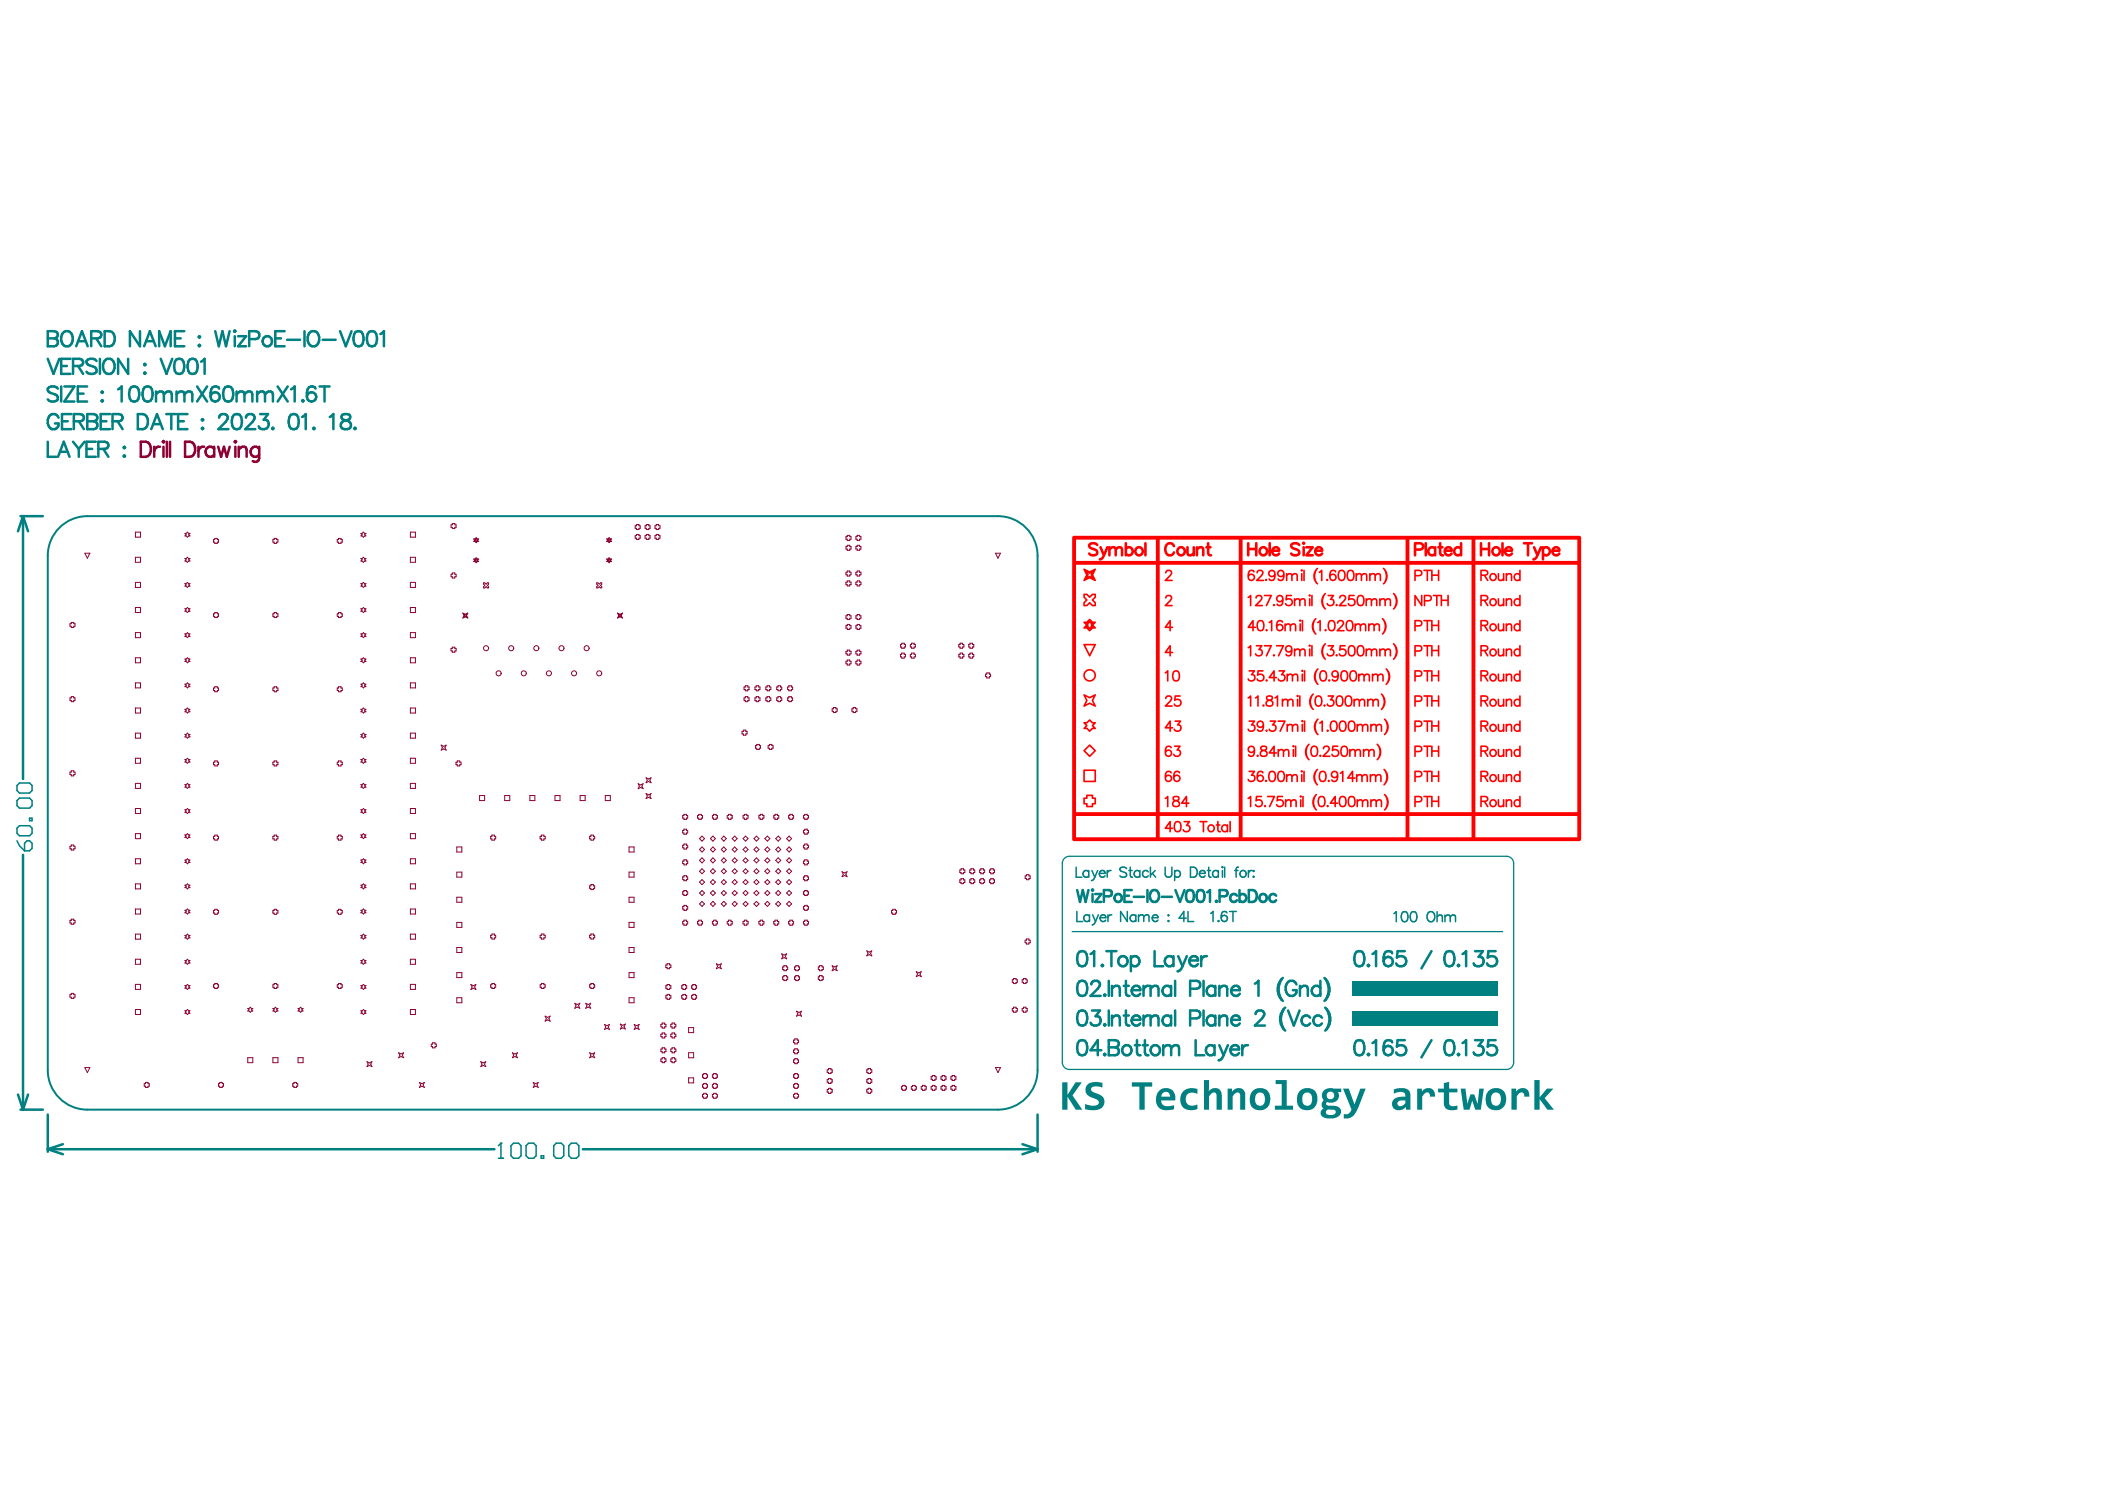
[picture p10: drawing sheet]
<svg xmlns="http://www.w3.org/2000/svg" width="297mm" height="210mm" viewBox="0 0 297 210" stroke-linecap="round" stroke-linejoin="round" font-family="sans-serif">
<g fill="#008080">
<path d="M190.8 142.6h20.6v2.1h-20.6z"/>
<path d="M190.8 138.4h20.6v2.1h-20.6z"/>
</g>
<path d="M6.7 78.4v72.6M12.3 72.8h128.5M146.4 78.4v72.6M12.3 156.5h128.5" fill="none" stroke="#008080" stroke-width=".28"/>
<path d="M149.9 121.8v28.1M150.9 120.8h61.7M151.3 131.4h60.8M213.6 121.8v28.1M150.9 150.9h61.7" fill="none" stroke="#008080" stroke-width=".18"/>
<g fill="none" stroke="#008080" stroke-width=".35">
<path d="M2.9 72.8h3.1M3.2 72.8l.8 2.1M3.2 72.8l-.7 2.1M3.2 72.8v37.1M3.2 120.6v35.9M152.3 134.3a.69 .69 0 0 1 1 .3 1.76 1.76 0 0 1-.2 1.6 .69 .69 0 0 1-1-.3 1.76 1.76 0 0 1 .2-1.6zM152.3 138.5a.69 .69 0 0 1 1 .3 1.76 1.76 0 0 1-.2 1.6 .69 .69 0 0 1-1-.3 1.76 1.76 0 0 1 .2-1.6zM153.9 134.6l.5-.4v2.1M154 138.9a.53 .53 0 0 1 .4-.5h.4a.52 .52 0 0 1 .3 .8l-1.2 1.3h1.4M155.6 136.1l.1 .1-.1 .1-.1-.1zM156.1 134.2h1.4M156.5 138.4v2.1"/>
<path d="M156.8 134.2v2.1M156.9 139.1v1.4M156.9 139.5l.5-.4 .5 .1 .1 .3v1M157.9 135.2a.68 .68 0 0 1 1-.1 .68 .68 0 0 1 0 1 .68 .68 0 0 1-1-.1l-.1-.3zM158.6 139.1h.7M158.9 138.4v1.7l.1 .3 .4 .1M159.6 135.2a.68 .68 0 0 1 1-.1 .68 .68 0 0 1 0 1 .68 .68 0 0 1-1-.1M159.6 134.9v2.1M159.7 139.7a.67 .67 0 0 0 .4 .7 .67 .67 0 0 0 .8-.2M159.8 139.4a.59 .59 0 0 1 .7-.3 .59 .59 0 0 1 .4 .6h-1.2zM161.4 139.1v1.4M162.2 139.1a.68 .68 0 0 0-.8 .6"/>
<path d="M162.4 139.1v1.4M162.4 139.5l.5-.4 .5 .1 .1 .3v1M162.9 134.2v2.1h1.2M165.3 139.1v1.4M165.3 139.4a.68 .68 0 0 0-1-.1 .68 .68 0 0 0 0 1 .68 .68 0 0 0 1-.1M165.6 135.2a.68 .68 0 0 0-1-.1 .68 .68 0 0 0 0 1 .68 .68 0 0 0 1-.1M165.6 134.9v1.4M165.8 138.4v2.1M166.3 134.9l.6 1.4M166.9 136.3a.82 .82 0 0 1-.7 .7M167.5 134.9l-.6 1.4M167.8 135.5a.67 .67 0 0 0 .4 .7 .67 .67 0 0 0 .8-.2"/>
<path d="M167.9 135.2a.59 .59 0 0 1 .7-.3 .59 .59 0 0 1 .4 .6h-1.2zM167.9 139.5h1a.56 .56 0 0 0 .5-.6 .56 .56 0 0 0-.5-.5h-1v2.1M169.5 134.9v1.4M169.8 138.4v2.1M170.3 134.9a.68 .68 0 0 0-.8 .6M171.5 139.1v1.4M171.5 139.4a.68 .68 0 0 0-1-.1 .68 .68 0 0 0 0 1 .68 .68 0 0 0 1-.1M172.1 139.1v1.4M172.1 139.5l.5-.4 .5 .1 .1 .3v1M173.7 139.7a.67 .67 0 0 0 .4 .7 .67 .67 0 0 0 .9-.2M173.8 139.4a.59 .59 0 0 1 .7-.3 .59 .59 0 0 1 .5 .6h-1.3zM177.1 138.8l.5-.4v2.1"/>
<path d="M180.8 138.2a2.21 2.21 0 0 0 0 2.8M180.8 138.2a2.64 2.64 0 0 0 0 2.8M181 138l-.2 .2M182.9 138.9a.78 .78 0 0 0-.8-.5 .78 .78 0 0 0-.7 .8 .93 .93 0 0 0 .2 1 .93 .93 0 0 0 1 .2l.3-.4v-.3h-.5M183.4 139.5l.5-.4 .5 .1 .1 .3v1M183.4 139.1v1.4M186.3 139.4a.68 .68 0 0 0-1-.1 .68 .68 0 0 0 0 1 .68 .68 0 0 0 1-.1M186.3 138.4v2.1M186.9 138l.2 .2M187.1 138.2a2.2 2.2 0 0 1 0 2.8M187.1 138.2a2.64 2.64 0 0 1 0 2.8M191.4 134.3a.69 .69 0 0 1 1 .3 1.76 1.76 0 0 1-.2 1.6 .69 .69 0 0 1-1-.3 1.76 1.76 0 0 1 .2-1.6z"/>
<path d="M193.1 136.1l.1 .1-.1 .1-.1-.1zM193.7 134.6l.5-.4v2.1M196.4 134.5a.63 .63 0 0 0-.9-.2l-.2 .3-.1 1M198.2 134.2h-1l-.1 .9a.75 .75 0 0 1 1.2 0 .75 .75 0 0 1-.2 1.1 .75 .75 0 0 1-1.1-.3M202 134.2l-1.4 2.4M204.1 134.3a.69 .69 0 0 1 1 .3 1.76 1.76 0 0 1-.2 1.6 .69 .69 0 0 1-1-.3 1.76 1.76 0 0 1 .2-1.6zM205.8 136.1l.1 .1-.1 .1-.1-.1zM206.4 134.6l.5-.4v2.1M208.1 134.2h1.2l-.7 .8a.68 .68 0 0 1 .8 .8 .68 .68 0 0 1-1 .5l-.3-.1-.2-.3M211.1 134.2h-1.1l-.1 .9a.75 .75 0 0 1 1.2 0 .75 .75 0 0 1-.2 1.1 .75 .75 0 0 1-1.1-.3M2.5 154.4l.7 2.1M2.9 156.5h3.1"/>
<path d="M4 154.4l-.8 2.1M6.7 157.2v5.3M146.4 157.2v5.3M152.3 146.8a.69 .69 0 0 1 1 .3 1.76 1.76 0 0 1-.2 1.7 .69 .69 0 0 1-1-.3 1.76 1.76 0 0 1 .2-1.7zM152.3 142.6a.69 .69 0 0 1 1 .3 1.76 1.76 0 0 1-.2 1.7 .69 .69 0 0 1-1-.3 1.76 1.76 0 0 1 .2-1.7zM154.1 142.5h1.1l-.6 .9a.68 .68 0 0 1 .7 .7 .68 .68 0 0 1-.9 .6l-.3-.1-.2-.3M155.4 148.1h-1.5l1-1.4v2.2M155.8 144.6l.1-.1 .1 .1-.1 .1zM155.8 140.4l.1-.1 .1 .1-.1 .1zM155.8 148.8l.1-.1 .1 .1-.1 .1zM156.5 146.7h.9l.3 .1a.49 .49 0 0 1 0 .8l-.3 .1a.56 .56 0 0 1 .5 .6 .56 .56 0 0 1-.5 .6h-.9zM156.5 142.5v2.2"/>
<path d="M156.5 147.7h.9M156.9 143.3v1.4M156.9 143.7l.5-.4 .5 .1 .1 .3v1M158.5 147.7a.68 .68 0 0 1 1-.1 .68 .68 0 0 1 0 1.1 .68 .68 0 0 1-1-.1l-.1-.4zM158.6 143.3h.7M158.9 142.5v1.8l.1 .3 .4 .1M159.7 143.9a.67 .67 0 0 0 .4 .7 .67 .67 0 0 0 .8-.2M159.8 143.6a.59 .59 0 0 1 .7-.4 .59 .59 0 0 1 .4 .7h-1.2zM160.1 147.4h.7M160.4 146.7v1.8l.1 .3 .4 .1M161.3 147.4h.7M161.4 143.3v1.4"/>
<path d="M161.6 146.7v1.8l.1 .3 .4 .1M162.2 143.3a.68 .68 0 0 0-.8 .6M162.4 143.7l.5-.4 .5 .1 .1 .3v1M162.4 143.3v1.4M162.5 147.7a.68 .68 0 0 1 1-.1 .68 .68 0 0 1 0 1.1 .68 .68 0 0 1-1-.1l-.1-.4zM164.1 147.8l.6-.4 .5 .1 .1 .3M164.1 147.4v1.5M165.3 143.6a.68 .68 0 0 0-1-.1 .68 .68 0 0 0 0 1 .68 .68 0 0 0 1-.1M165.3 143.3v1.4M165.3 147.8l.5-.4 .5 .1 .1 .3v1.1M165.3 147.8v1.1M165.8 142.5v2.2"/>
<path d="M167.9 143.7h1a.56 .56 0 0 0 .5-.6 .56 .56 0 0 0-.5-.6h-1v2.2M168.7 146.7v2.2h1.2M169.8 142.5v2.2M171.4 147.7a.68 .68 0 0 0-1-.1 .68 .68 0 0 0 0 1.1 .68 .68 0 0 0 1-.1M171.4 147.4v1.5M171.5 143.6a.68 .68 0 0 0-1-.1 .68 .68 0 0 0 0 1 .68 .68 0 0 0 1-.1M171.5 143.3v1.4M172.1 147.4l.6 1.5M172.1 143.7l.5-.4 .5 .1 .1 .3v1M172.1 143.3v1.4M172.7 148.9a.82 .82 0 0 1-.7 .7M173.3 147.4l-.6 1.5"/>
<path d="M173.6 148a.67 .67 0 0 0 .4 .8 .67 .67 0 0 0 .8-.2M173.7 147.7a.59 .59 0 0 1 .7-.3 .59 .59 0 0 1 .4 .6h-1.2zM173.7 143.9a.67 .67 0 0 0 .4 .7 .67 .67 0 0 0 .9-.2M173.8 143.6a.59 .59 0 0 1 .7-.4 .59 .59 0 0 1 .5 .7h-1.3zM175.3 147.4v1.5M176.1 147.4a.69 .69 0 0 0-.8 .6M177.2 143.1a.53 .53 0 0 1 .4-.6h.4a.52 .52 0 0 1 .3 .9l-1.2 1.3h1.4M180.8 141l.2 .2M181.2 142.3a2.21 2.21 0 0 0 0 2.9M181.2 145.2l.2 .2M181.2 142.3a2.64 2.64 0 0 0 0 2.9M181.4 142.1l-.2 .2"/>
<path d="M181.8 142.5l.8 2.2 .8-2.2M184.9 143.6a.68 .68 0 0 0-1-.1 .68 .68 0 0 0 0 1 .68 .68 0 0 0 1-.1M186.5 143.6a.68 .68 0 0 0-1-.1 .68 .68 0 0 0 0 1 .68 .68 0 0 0 1-.1M187 142.1l.2 .2M187.1 141l-.2 .2M187.2 142.3a2.21 2.21 0 0 1 0 2.9M187.2 145.2l-.2 .2M187.2 142.3a2.64 2.64 0 0 1 0 2.9M191.4 146.8a.69 .69 0 0 1 1 .3 1.76 1.76 0 0 1-.2 1.7 .69 .69 0 0 1-1-.3 1.76 1.76 0 0 1 .2-1.7zM193.1 148.7l.1 .1-.1 .1-.1-.1zM193.7 147.1l.5-.4v2.2M196.4 147a.63 .63 0 0 0-.9-.2l-.2 .3-.1 1"/>
<path d="M198.2 146.7h-1l-.1 .9a.75 .75 0 0 1 1.2 0 .75 .75 0 0 1-.2 1.2 .75 .75 0 0 1-1.1-.3M202 146.7l-1.4 2.5M204.1 146.8a.69 .69 0 0 1 1 .3 1.76 1.76 0 0 1-.2 1.7 .69 .69 0 0 1-1-.3 1.76 1.76 0 0 1 .2-1.7zM205.8 148.7l.1 .1-.1 .1-.1-.1zM206.4 147.1l.5-.4v2.2M208.1 146.7h1.2l-.7 .8a.68 .68 0 0 1 .8 .8 .68 .68 0 0 1-1 .6l-.3-.1-.2-.3M211.1 146.7h-1.1l-.1 .9a.75 .75 0 0 1 1.2 0 .75 .75 0 0 1-.2 1.1 .75 .75 0 0 1-1.1-.2M6.7 162.1l2.2 .7M6.7 162.1h63.1M8.9 161.4l-2.2 .7M82.3 162.1h64.1M144.3 161.4l2.1 .7"/>
<path d="M146.4 162.1l-2.1 .7"/>
<circle cx="195.9" cy="135.6" r=".66"/>
<circle cx="195.9" cy="148.2" r=".66"/>
</g>
<path d="M196.7 128.9l.3-.3v1.4M197.9 128.7a.46 .46 0 0 1 .7 .2 1.17 1.17 0 0 1-.1 1.1 .46 .46 0 0 1-.7-.3 1.17 1.17 0 0 1 .1-1zM199.2 128.7a.46 .46 0 0 1 .7 .2 1.17 1.17 0 0 1-.2 1.1 .46 .46 0 0 1-.6-.3 1.17 1.17 0 0 1 .1-1zM201.5 128.8a.52 .52 0 0 1 .6-.2 .52 .52 0 0 1 .4 .5 .62 .62 0 0 1-.2 .7 .62 .62 0 0 1-.7 .2 .88 .88 0 0 1-.1-1.2zM202.8 129.3l.3-.2h.4v.9M202.8 128.6v1.4M203.9 129.3l.3-.2h.4v.2M203.9 129.1v.9M204.6 129.3l.4-.2h.3l.1 .9M204.6 129.3v.7" fill="none" stroke="#008080" stroke-width=".21"/>
<g fill="#008080">
<path d="M149.9 152.7h.7v1.7l1.2-1.7h.9l-1.4 1.8 1.4 2h-.9l-1.2-1.8v1.8h-.7z"/>
<path d="M153.3 153.1a2.08 2.08 0 0 1 2.1-.4h.2v.7l-1-.2a.46 .46 0 0 0-.6 .4 .46 .46 0 0 0 .4 .5l.7 .3a1.13 1.13 0 0 1 .7 1.3 1.13 1.13 0 0 1-1.2 .9h-.7l-.8-.1v-.7l1.1 .2a.64 .64 0 0 0 .9-.5 1.49 1.49 0 0 0-1.2-.7v-.1a1.06 1.06 0 0 1-.6-1.6z"/>
<path d="M159.7 152.7h2.9v.6h-1.1v3.2h-.7v-3.2h-1.1z"/>
<path d="M167 153.9a2.18 2.18 0 0 1 2-.3v.7l-.5-.1a.95 .95 0 0 0-1.2 1 .95 .95 0 0 0 1.4 .7l.3-.1v.6l-.7 .2a1.53 1.53 0 0 1-1.6-.8 1.53 1.53 0 0 1 .2-1.8z"/>
<path d="M169.9 152.4h.7v1.6l.2-.3a.96 .96 0 0 1 1.1-.1 .96 .96 0 0 1 .5 .9v2h-.7v-1.9a.43 .43 0 0 0-.4-.5 .43 .43 0 0 0-.5 .3l-.2 .3v1.8h-.7z"/>
<path d="M173.2 153.6h.6l.1 .4 .4-.4 .4-.1a.9 .9 0 0 1 1 1v2h-.7v-1.9a.43 .43 0 0 0-.3-.5 .43 .43 0 0 0-.5 .2l-.3 .4v1.8h-.7z"/>
<path d="M180 152.4h1.6v3.6h.9v.5h-2.6v-.5h1v-3.1h-.9z"/>
<path d="M189.5 153.6h.8l.8 2.2 .9-2.2h.7l-1.1 2.8a1.79 1.79 0 0 1-1.9 1.4l-.1-.7 .2 .1a.73 .73 0 0 0 .7-.3l.2-.4z"/>
<path d="M200 153.6h.6l.1 .4 .1-.3 .5-.2a.99 .99 0 0 1 1.2 1.2h-.7a.48 .48 0 0 0-.3-.6 .48 .48 0 0 0-.6 .3l-.2 .3v1.8h-.7z"/>
<path d="M202.9 153.6h.8v-.8l.8-.2v1h1.2v.5h-1.2v1.4a.59 .59 0 0 0 .9 .5l.3-.1v.6l-.6 .1a1.04 1.04 0 0 1-1.4-.9v-1.6h-.8z"/>
<path d="M206.1 153.6h.7l.3 2.1 .4-1.3h.5l.5 1.3 .2-2.1h.7l-.4 2.9h-.8l-.4-1.2-.4 1.2h-.9z"/>
<path d="M213.3 153.6h.6l.1 .4a.99 .99 0 0 1 1.2-.5 .99 .99 0 0 1 .6 1.2h-.7a.47 .47 0 0 0-.4-.6 .47 .47 0 0 0-.5 .3l-.2 .3v1.8h-.7z"/>
<path d="M216.5 152.4h.8v2.4l1-1.2h.9l-1.2 1.3 1.3 1.6h-.9l-1.1-1.4v1.4h-.8z"/>
<path d="M164 154.3l-.1 .4h1.2a.61 .61 0 0 0-.4-.7 .61 .61 0 0 0-.7 .3zM163.5 153.9a1.36 1.36 0 0 1 1.7-.3 1.36 1.36 0 0 1 .6 1.6h-1.9v.1a.72 .72 0 0 0 .7 .7l1.1-.1v.6l-1.1 .1a1.5 1.5 0 0 1-1.4-2.2z"/>
<path d="M177.2 154.4l-.1 .4a.85 .85 0 0 0 .8 1.2l.2-.1a1.21 1.21 0 0 0 0-1.7 .68 .68 0 0 0-.9 .2zM176.7 154a1.47 1.47 0 0 1 1.8-.3 1.47 1.47 0 0 1 .7 1.7 1.46 1.46 0 0 1-1.8 1.2 1.46 1.46 0 0 1-1-1.9z"/>
<path d="M183.9 154.4l-.1 .4a.82 .82 0 0 0 .1 .9 .82 .82 0 0 0 .9 .2 1.1 1.1 0 0 0-.1-1.8 .67 .67 0 0 0-.8 .3zM183.4 153.9a1.49 1.49 0 0 1 1.9-.2 1.49 1.49 0 0 1 .5 1.8 1.45 1.45 0 0 1-1.8 1.1 1.45 1.45 0 0 1-.9-1.9z"/>
<path d="M187.2 154.5a.55 .55 0 0 0 1.1 0 .55 .55 0 0 0-1.1 0zM186.7 153.9l.2-.2 .7-.2 1.7 .1v.5h-.5a1.07 1.07 0 0 1-.3 1.3 1.07 1.07 0 0 1-1.3 0 .3 .3 0 0 0-.1 .4 .3 .3 0 0 0 .4 .2h.8a.84 .84 0 0 1 .9 .7 .84 .84 0 0 1-.7 1l-.6 .1a1.23 1.23 0 0 1-1.5-.7v-.1a.73 .73 0 0 1 .4-.7 .71 .71 0 0 1 0-1.1l-.1-.1a1.05 1.05 0 0 1 0-1.2zM187.2 156.6a.41 .41 0 0 0 0 .5 .41 .41 0 0 0 .4 .2 .58 .58 0 0 0 .9-.6l-.3-.2h-.8z"/>
<path d="M197.2 155.4a.44 .44 0 0 0 .2 .6 .44 .44 0 0 0 .6-.1l.3-.3v-.4h-.7zM196.7 153.7l.5-.2a1.46 1.46 0 0 1 1.8 .6v2.4h-.6v-.3l-.4 .2a.97 .97 0 0 1-1.5-.4 .97 .97 0 0 1 .9-1.3h.9v-.2a.63 .63 0 0 0-.9-.4l-.7 .2z"/>
<path d="M210.6 154.4l-.2 .4a.83 .83 0 0 0 .9 1.2l.1-.1a1.12 1.12 0 0 0-.1-1.8 .67 .67 0 0 0-.7 .3zM210 154a1.5 1.5 0 0 1 1.9-.3 1.5 1.5 0 0 1 .6 1.8 1.44 1.44 0 0 1-1.4 1.1 1.44 1.44 0 0 1-1.4-1 2.23 2.23 0 0 1 .3-1.6z"/>
</g>
<g fill="none" stroke="#008080" stroke-width=".35">
<path d="M6.7 46.7h1l.3 .1a.49 .49 0 0 1 0 .8l-.3 .1a.56 .56 0 0 1 .5 .6 .56 .56 0 0 1-.5 .5h-1zM6.7 47.7h1M6.7 50.6l.9 2.1 .8-2.1M8.2 54.8a.93 .93 0 0 0-1.5 0 .54 .54 0 0 0 .4 .6l.7 .2a.52 .52 0 0 1 .3 .4 .52 .52 0 0 1-.1 .5 .98 .98 0 0 1-1.3-.2M8.3 58.9a.78 .78 0 0 0-.9-.5 .78 .78 0 0 0-.7 .8 .93 .93 0 0 0 .2 1 .93 .93 0 0 0 1.1 .2l.3-.4v-.3h-.5M8.6 54.5v2.1M8.6 51.6h.8M8.7 59.4h.9M9 46.8a.81 .81 0 0 1 1.3 .7 .93 .93 0 0 1-.2 1 .93 .93 0 0 1-1.1 .2 1.29 1.29 0 0 1 0-1.9zM9.1 54.5h1.4l-1.4 2.1h1.4M10 50.6h-1.4v2.1h1.4M10.1 58.4h-1.4v2.1h1.4"/>
<path d="M10.3 51.6h.9l.3-.1a.49 .49 0 0 0 0-.8l-.3-.1h-.9v2.1M10.4 59.4h.9l.3-.1a.49 .49 0 0 0 0-.8l-.3-.1h-.9v2.1M10.8 48.8l.8-2.1 .8 2.1M11 55.5h.8M11 51.6l.7 1.1M11.1 48.1h1M11.1 59.4l.7 1.1M12.3 54.5h-1.3v2.1h1.3M12.3 58.4h.9l.3 .1a.49 .49 0 0 1 0 .8l-.3 .1a.56 .56 0 0 1 .6 .6 .56 .56 0 0 1-.6 .5h-.9zM12.3 59.4h.9M12.9 47.7h.9l.3-.1a.49 .49 0 0 0 0-.8l-.3-.1h-.9v2.1M13.6 47.7l.7 1.1"/>
<path d="M13.6 50.9a.93 .93 0 0 0-1.4 0 .54 .54 0 0 0 .4 .6l.6 .2a.52 .52 0 0 1 .4 .4 .52 .52 0 0 1-.2 .5 .98 .98 0 0 1-1.2-.2M14.1 50.6v2.1M14.2 59.4h.8M14.4 55.2l.1 .1-.1 .1-.1-.1zM14.4 56.4l.1 .1-.1 .1-.1-.1zM14.8 46.7h.7a1.13 1.13 0 0 1 .7 1.1 1.13 1.13 0 0 1-.7 1h-.7zM14.9 50.7a.81 .81 0 0 1 1.3 .7 .93 .93 0 0 1-.2 1 .93 .93 0 0 1-1.1 .2 1.29 1.29 0 0 1 0-1.9zM15.5 58.4h-1.3v2.1h1.3M15.9 59.4h.9l.3-.1a.49 .49 0 0 0 0-.8l-.3-.1h-.9v2.1M16.6 59.4l.7 1.1M16.7 54.9l.5-.4v2.1M18.1 50.6v2.1l-1.4-2.1v2.1"/>
<path d="M18.5 54.6a.69 .69 0 0 1 1 .3 1.76 1.76 0 0 1-.2 1.6 .69 .69 0 0 1-1-.3 1.76 1.76 0 0 1 .2-1.6zM19.4 58.4h.8a1.13 1.13 0 0 1 .7 1.1 1.13 1.13 0 0 1-.7 1h-.8zM19.8 46.7v2.1l-1.5-2.1v2.1M20.3 48.8l.9-2.1 .8 2.1M20.4 54.6a.69 .69 0 0 1 1 .3 1.76 1.76 0 0 1-.2 1.6 .69 .69 0 0 1-1-.3 1.76 1.76 0 0 1 .2-1.6zM20.4 51.3l.1 .1-.1 .1-.1-.1zM20.4 52.5l.1 .1-.1 .1-.1-.1zM20.6 48.1h1.1M21.6 59.8h1.1M22 55.2v1.4M22 55.6l.5-.4 .5 .1 .1 .3M22.5 48.8v-2.1l.8 2.1 .8-2.1v2.1"/>
<path d="M22.7 50.6l.8 2.1 .8-2.1M23.1 55.6l.5-.4 .5 .1 .1 .3v1M23.1 55.6v1M23.5 58.4h1.4M24.2 58.4v2.1M24.7 47.7h.8M24.9 50.7a.69 .69 0 0 1 1 .3 1.76 1.76 0 0 1-.2 1.6 .69 .69 0 0 1-1-.3 1.76 1.76 0 0 1 .2-1.6zM24.9 55.6l.5-.4 .5 .1 .1 .3M24.9 55.2v1.4M25.1 59.4h.8M26 46.7h-1.3v2.1h1.3M26 55.6l.5-.4 .5 .1 .1 .3v1"/>
<path d="M26 55.6v1M26.5 58.4h-1.4v2.1h1.4M26.8 50.7a.69 .69 0 0 1 1 .3 1.76 1.76 0 0 1-.2 1.6 .69 .69 0 0 1-1-.3 1.76 1.76 0 0 1 .2-1.6zM27.8 54.5l1.4 2.1M28.1 47.4l.1 .1-.1 .1-.1-.1zM28.1 48.6l.1 .1-.1 .1-.1-.1zM28.4 51l.5-.4v2.1M28.5 59.2l.1-.1 .1 .1-.1 .1zM29.2 54.5l-1.4 2.1M30.4 46.7l.5 2.1 .5-2.1 .5 2.1 .5-2.1M30.9 54.8a.63 .63 0 0 0-.9-.2l-.2 .3-.1 1M30.9 58.9a.53 .53 0 0 1 .4-.5h.4a.52 .52 0 0 1 .3 .8l-1.2 1.3h1.4"/>
<path d="M31.8 54.6a.69 .69 0 0 1 1 .3 1.76 1.76 0 0 1-.2 1.6 .69 .69 0 0 1-1-.3 1.76 1.76 0 0 1 .2-1.6zM33 58.5a.69 .69 0 0 1 1 .3 1.76 1.76 0 0 1-.2 1.6 .69 .69 0 0 1-1-.3 1.76 1.76 0 0 1 .2-1.6zM33 46.7l.1-.1 .1 .1-.1 .1zM33.1 47.4v1.4M33.4 55.6l.5-.4 .5 .1 .1 .3M33.4 55.2v1.4M33.6 47.4h1.1l-1.1 1.4h1.1M34.5 55.6l.5-.4 .5 .1 .1 .3v1M34.5 55.6v1M34.7 58.9a.53 .53 0 0 1 .4-.5h.4a.52 .52 0 0 1 .3 .8l-1.2 1.3h1.4M35.2 47.8h.9a.56 .56 0 0 0 .5-.5 .56 .56 0 0 0-.5-.6h-.9v2.1M36.3 55.6l.5-.4 .5 .1 .1 .3"/>
<path d="M36.3 55.2v1.4M36.7 58.4h1.1l-.6 .8a.68 .68 0 0 1 .7 .8 .68 .68 0 0 1-.9 .5l-.3-.1-.2-.3M37.2 47.7a.68 .68 0 0 1 1-.1 .68 .68 0 0 1 0 1 .68 .68 0 0 1-1-.1l-.1-.3zM37.4 55.6l.5-.4 .5 .1 .1 .3v1M37.4 55.6v1M38.8 47.7h.9M39.2 54.5l1.4 2.1M40.2 46.7h-1.4v2.1h1.4M40.5 47.9h1.8M40.6 54.5l-1.4 2.1M41 58.5a.69 .69 0 0 1 1.1 .3 1.76 1.76 0 0 1-.2 1.6 .69 .69 0 0 1-1.1-.3 1.75 1.75 0 0 1 .2-1.6zM41.1 54.9l.5-.4v2.1"/>
<path d="M42.6 56.5l.1-.1 .1 .1-.1 .1zM42.6 58.8l.5-.4v2.1M43 46.7v2.1M43.8 46.8a.81 .81 0 0 1 1.2 .7 .93 .93 0 0 1-.2 1 .93 .93 0 0 1-1 .2 1.29 1.29 0 0 1 0-1.9zM44.5 54.8a.63 .63 0 0 0-.9-.2l-.2 .3-.1 1M45.1 54.5h1.4M45.5 47.9h1.9M45.8 54.5v2.1M46.5 58.8l.5-.4v2.1M48 46.7l.8 2.1 .8-2.1M48.3 58.5a.43 .43 0 0 0 .2 .7 .88 .88 0 0 1 1 .9l-.1 .2a.84 .84 0 0 1-1.3-.2 .68 .68 0 0 1 .6-.8l.4-.1a.43 .43 0 0 0 .2-.7l-.3-.1zM50.2 46.8a.69 .69 0 0 1 1 .3 1.76 1.76 0 0 1-.2 1.6 .69 .69 0 0 1-1-.3 1.76 1.76 0 0 1 .2-1.6z"/>
<path d="M52.1 46.8a.69 .69 0 0 1 1 .3 1.76 1.76 0 0 1-.2 1.6 .69 .69 0 0 1-1-.3 1.76 1.76 0 0 1 .2-1.6zM53.7 47.1l.5-.4v2.1M6.7 62.3v2.1h1.3M8.2 64.4l.8-2.1 .8 2.1M8.5 63.7h1M10.3 62.3l.8 1M11.1 63.3v1.1M11.9 62.3l-.8 1M12.2 63.3h.8M13.5 62.3h-1.3v2.1h1.3M13.9 63.3h.9l.3-.1a.49 .49 0 0 0 0-.8l-.3-.1h-.9v2.1M14.6 63.3l.7 1.1"/>
<path d="M17.4 64.3l.1-.1 .1 .1-.1 .1zM17.4 63.1l.1-.1 .1 .1-.1 .1zM21.3 60.5l.9-2.1 .8 2.1M28.5 60.4l.1-.1 .1 .1-.1 .1zM38.4 60.4l.1-.1 .1 .1-.1 .1zM44.2 60.4l.1-.1 .1 .1-.1 .1zM50.1 60.3l.1 .1-.1 .1-.1-.1zM152 125.6l.4 1.6 .4-1.6 .4 1.6 .4-1.6M154.2 125.5v.1h-.1zM154.2 126.1v1.1M154.5 126.1h.9l-.9 1.1h.9M155.8 126.4h.7a.44 .44 0 0 0 .4-.4 .44 .44 0 0 0-.4-.4h-.7v1.6"/>
<path d="M158.7 126.4h.6M159.7 125.6h-1v1.6h1M160 126.5h1.4M161.9 125.6v1.6M162.4 125.8a.62 .62 0 0 1 .7-.2 .62 .62 0 0 1 .4 .6 .73 .73 0 0 1-.1 .8 .73 .73 0 0 1-.8 .1 1.04 1.04 0 0 1-.2-1.3zM163.9 126.5h1.5M165.9 125.6l.6 1.6 .6-1.6M167.6 125.6a.55 .55 0 0 1 .8 .3 1.38 1.38 0 0 1-.2 1.2 .54 .54 0 0 1-.8-.2 1.38 1.38 0 0 1 .2-1.3zM169.1 125.6a.55 .55 0 0 1 .8 .3 1.38 1.38 0 0 1-.2 1.2 .54 .54 0 0 1-.8-.2 1.38 1.38 0 0 1 .2-1.3zM170.3 125.9l.4-.3v1.6M171.6 127.1h.1v.1zM172.1 126.4h.7a.44 .44 0 0 0 .4-.4 .44 .44 0 0 0-.4-.4h-.7v1.6"/>
<path d="M174.5 126.4a.53 .53 0 0 0-.7-.1 .53 .53 0 0 0 0 .8 .53 .53 0 0 0 .7-.1M174.9 126.4a.53 .53 0 0 1 .8-.1 .53 .53 0 0 1 0 .8 .53 .53 0 0 1-.8-.1M174.9 125.6v1.6M176.2 125.6h.6a.89 .89 0 0 1 .6 .8 .89 .89 0 0 1-.6 .8h-.6zM180.1 126.4a.53 .53 0 0 0-.8-.1 .53 .53 0 0 0 0 .8 .53 .53 0 0 0 .8-.1"/>
<circle cx="30.4" cy="56" r=".66"/>
<circle cx="44" cy="56" r=".66"/>
<circle cx="157.8" cy="126.7" r=".55"/>
<circle cx="178.2" cy="126.7" r=".55"/>
</g>
<g fill="none" stroke="#008080" stroke-width=".21">
<path d="M2.4 118.6l.4 .7 .7 .7M2.4 110.8l.4-.3h1.4l.3 .3v.7l-.3 .4h-1.4l-.4-.4zM2.4 112.9l.4-.3h1.4l.3 .3v.7l-.3 .4h-1.4l-.4-.4zM2.4 116.8l.4-.3h1.4l.3 .3v.7l-.3 .4h-1.4l-.4-.4zM3.5 119l.3-.4h.4l.3 .4v.7l-.3 .3h-.7zM4.2 115.4h.3v.4h-.3zM151.9 122.3v1.4h.8M152 128.6v1.4h.8M153.6 123a.45 .45 0 0 0-.6-.1 .45 .45 0 0 0 0 .7 .45 .45 0 0 0 .6-.1M153.6 122.8v.9M153.7 129.3a.45 .45 0 0 0-.6-.1 .45 .45 0 0 0 0 .7 .45 .45 0 0 0 .6-.1M153.7 129v1"/>
<path d="M154.1 122.8l.4 .9M154.2 129l.4 1M154.5 123.7a.54 .54 0 0 1-.5 .5M154.6 130a.54 .54 0 0 1-.5 .5M154.9 122.8l-.4 .9M155 129l-.4 1M155.1 123.2a.45 .45 0 0 0 .3 .5 .45 .45 0 0 0 .5-.2M155.2 123a.39 .39 0 0 1 .5-.2 .39 .39 0 0 1 .2 .4h-.8zM155.2 129.5a.45 .45 0 0 0 .3 .5 .45 .45 0 0 0 .5-.2M155.3 129.3a.39 .39 0 0 1 .5-.3 .39 .39 0 0 1 .2 .5h-.8zM156.2 122.8v.9M156.3 129v1"/>
<path d="M156.8 122.8a.46 .46 0 0 0-.6 .4M156.9 129a.46 .46 0 0 0-.6 .5M159 122.5a.53 .53 0 0 0-.5-.2 .53 .53 0 0 0-.5 .4l.2 .2 .5 .2a.34 .34 0 0 1 .3 .2 .34 .34 0 0 1-.2 .4 .65 .65 0 0 1-.8-.2M159.1 128.6v1.4l-1-1.4v1.4M159.3 122.8h.5M159.5 122.3v1.2l.1 .2h.2M160.3 129.3a.45 .45 0 0 0-.7-.1 .45 .45 0 0 0 0 .7 .45 .45 0 0 0 .7-.1M160.3 129v1M160.7 129.3l.3-.3 .3 .1 .1 .2M160.7 129v1M160.8 123a.45 .45 0 0 0-.6-.1 .45 .45 0 0 0 0 .7 .45 .45 0 0 0 .6-.1M160.8 122.8v.9"/>
<path d="M161.4 129.3l.3-.3 .4 .1v.9M161.4 129.3v.7M162 123a.45 .45 0 0 0-.6-.1 .45 .45 0 0 0 0 .7 .45 .45 0 0 0 .6-.1M162.3 122.3v1.4M162.6 129.5a.45 .45 0 0 0 .3 .5 .45 .45 0 0 0 .5-.2M162.6 123.2l.5 .5M162.7 129.3a.39 .39 0 0 1 .4-.3 .39 .39 0 0 1 .3 .5h-.8zM163 122.8l-.7 .7M164.4 122.3v1a.48 .48 0 0 0 .5 .4 .48 .48 0 0 0 .5-.4v-1M164.8 129.1h.2zM164.8 129.9h.2zM165.8 123a.45 .45 0 0 1 .6-.1 .45 .45 0 0 1 0 .7 .45 .45 0 0 1-.6-.1"/>
<path d="M165.8 122.8v1.4M167.4 129.5h-1l.7-.9v1.4M167.6 128.6v1.4h.9M168 122.3h.5a.76 .76 0 0 1 .5 .7 .76 .76 0 0 1-.5 .7h-.5zM169.2 123.2a.45 .45 0 0 0 .3 .5 .45 .45 0 0 0 .6-.2M169.3 123a.39 .39 0 0 1 .5-.2 .39 .39 0 0 1 .3 .4h-.9zM170.4 122.8h.4M170.6 122.3v1.2v.2h.3M170.8 128.8l.4-.2v1.4M171.9 129.9h.1zM171.9 123a.45 .45 0 0 0-.6-.1 .45 .45 0 0 0 0 .7 .45 .45 0 0 0 .6-.1M171.9 122.8v.9"/>
<path d="M172.4 122.3h.2zM172.5 122.8v.9M172.8 122.3v1.4M173.1 128.8a.42 .42 0 0 0-.6-.2l-.1 .2-.1 .7M173.5 128.6h1M174 128.6v1.4M174.2 122.8h.5M174.8 122.3l-.3 .1-.1 .2v1.1M176.2 122.8v.9M176.7 122.8a.46 .46 0 0 0-.5 .4M176.8 123.7h.2zM176.9 122.8v.1z"/>
<path d="M70.3 163.4h.7M70.7 161.3h.1M70.7 161.3v2.1M70.7 161.3l-.4 .3M72.1 161.6l.4-.3h.7l.3 .3v1.4l-.3 .4h-.7l-.4-.4zM74.2 161.6l.4-.3h.7l.4 .3v1.4l-.4 .4h-.7l-.4-.4zM76.4 163h.3v.4h-.3zM78.1 161.6l.4-.3h.7l.4 .3v1.4l-.4 .4h-.7l-.4-.4zM80.3 161.6l.3-.3h.7l.4 .3v1.4l-.4 .4h-.7l-.3-.4z"/>
<circle cx="172.8" cy="129.6" r=".44"/>
<circle cx="175.4" cy="123.3" r=".47"/>
</g>
<path d="M12.3 72.8a5.6 5.6 0 0 0-5.6 5.6M140.8 72.8a5.6 5.6 0 0 1 5.6 5.6M6.7 151a5.6 5.6 0 0 0 5.6 5.5M146.4 151a5.6 5.6 0 0 1-5.6 5.5" fill="none" stroke="#008080" stroke-width=".28"/>
<path d="M150.9 120.8a.99 .99 0 0 0-1 1M212.6 120.8a.99 .99 0 0 1 1 1M149.9 149.9a.99 .99 0 0 0 1 1M213.6 149.9a.99 .99 0 0 1-1 1" fill="none" stroke="#008080" stroke-width=".18"/>
<g fill="none" stroke="#8d0034" stroke-width=".14">
<path d="M12 78h.7l-.4 .7zM19.1 78.6h.7v.7h-.7zM19.1 75.1h.7v.7h-.7zM26.1 78.8h.2l.1-.2 .2 .2h.2l-.2 .2 .2 .1h-.2l-.2 .2-.1-.2h-.2l.2-.1zM26.1 75.2h.2l.1-.1 .2 .1h.2l-.2 .2 .2 .2h-.2l-.2 .2-.1-.2h-.2l.2-.2zM30.1 76.1h.2v-.2h.4v.2h.1v.4h-.1v.2h-.4v-.2h-.2zM38.5 76.1h.2v-.2h.3v.2h.2v.4h-.2v.2h-.3v-.2h-.2zM47.6 76.1h.2v-.2h.3v.2h.2v.4h-.2v.2h-.3v-.2h-.2zM50.9 78.8h.2l.2-.2 .2 .2h.1l-.1 .2 .1 .1h-.1l-.2 .2-.2-.2h-.2l.2-.1zM50.9 75.2h.2l.2-.1 .2 .1h.1l-.1 .2 .1 .2h-.1l-.2 .2-.2-.2h-.2l.2-.2zM57.9 75.1h.7v.7h-.7zM57.9 78.6h.7v.7h-.7z"/>
<path d="M63.7 74h.1v-.1h.4v.1h.2v.4h-.2v.2h-.4v-.2h-.1zM66.8 78.9h.2l.2-.2 .2 .2h.2l-.2 .1 .2 .2h-.2l-.2 .2-.2-.2h-.2l.2-.2zM66.8 76h.2l.2-.2 .2 .2h.2l-.2 .2 .2 .2h-.2l-.2 .2-.2-.2h-.2l.2-.2zM67 78.9l.2-.1 .2 .1-.1 .1 .1 .1-.2 .1-.2-.1 .1-.1zM67 76.1l.2-.1 .2 .1-.1 .1 .1 .1-.2 .1-.2-.1 .1-.1zM85.6 78.9h.2l.2-.2 .1 .2h.2l-.2 .1 .2 .2h-.2l-.1 .2-.2-.2h-.2l.2-.2zM85.6 76h.2l.2-.2 .1 .2h.2l-.2 .2 .2 .2h-.2l-.1 .2-.2-.2h-.2l.2-.2zM85.7 78.9l.3-.1 .2 .1-.1 .1 .1 .1-.2 .1-.3-.1 .1-.1zM85.7 76.1l.3-.1 .2 .1-.1 .1 .1 .1-.2 .1-.3-.1 .1-.1zM89.6 75.6h.2v-.2h.4v.2h.1v.3h-.1v.2h-.4v-.2h-.2zM89.6 74.2h.2v-.2h.4v.2h.1v.3h-.1v.2h-.4v-.2h-.2zM91 75.6h.2v-.2h.4v.2h.1v.3h-.1v.2h-.4v-.2h-.2z"/>
<path d="M91 74.2h.2v-.2h.4v.2h.1v.3h-.1v.2h-.4v-.2h-.2zM92.4 75.6h.2v-.2h.4v.2h.1v.3h-.1v.2h-.4v-.2h-.2zM92.4 74.2h.2v-.2h.4v.2h.1v.3h-.1v.2h-.4v-.2h-.2zM119.4 75.7h.2v-.2h.3v.2h.2v.4h-.2v.1h-.3v-.1h-.2zM119.4 77.1h.2v-.2h.3v.2h.2v.4h-.2v.1h-.3v-.1h-.2zM120.8 75.7h.2v-.2h.3v.2h.2v.4h-.2v.1h-.3v-.1h-.2zM120.8 77.1h.2v-.2h.3v.2h.2v.4h-.2v.1h-.3v-.1h-.2zM140.5 78h.7l-.4 .7zM9.9 88h.2v-.2h.3v.2h.2v.3h-.2v.2h-.3v-.2h-.2zM9.9 98.4h.2v-.1h.3v.1h.2v.4h-.2v.2h-.3v-.2h-.2zM19.1 82.2h.7v.7h-.7zM19.1 85.7h.7v.7h-.7z"/>
<path d="M19.1 89.2h.7v.8h-.7zM19.1 92.8h.7v.7h-.7zM19.1 96.3h.7v.7h-.7zM19.1 99.9h.7v.7h-.7zM26.1 82.3h.2l.1-.1 .2 .1h.2l-.2 .2 .2 .2h-.2l-.2 .2-.1-.2h-.2l.2-.2zM26.1 85.9h.2l.1-.2 .2 .2h.2l-.2 .2 .2 .1h-.2l-.2 .2-.1-.2h-.2l.2-.1zM26.1 89.4h.2l.1-.2 .2 .2h.2l-.2 .2 .2 .2h-.2l-.2 .2-.1-.2h-.2l.2-.2zM26.1 93h.2l.1-.2 .2 .2h.2l-.2 .1 .2 .2h-.2l-.2 .2-.1-.2h-.2l.2-.2zM26.1 96.5h.2l.1-.2 .2 .2h.2l-.2 .2 .2 .2h-.2l-.2 .1-.1-.1h-.2l.2-.2zM30.1 86.6h.2v-.2h.4v.2h.1v.3h-.1v.2h-.4v-.2h-.2zM30.1 97.1h.2v-.2h.4v.2h.1v.3h-.1v.2h-.4v-.2h-.2zM38.5 86.6h.2v-.2h.3v.2h.2v.3h-.2v.2h-.3v-.2h-.2z"/>
<path d="M38.5 97.1h.2v-.2h.3v.2h.2v.3h-.2v.2h-.3v-.2h-.2zM47.6 86.6h.2v-.2h.3v.2h.2v.3h-.2v.2h-.3v-.2h-.2zM47.6 97.1h.2v-.2h.3v.2h.2v.3h-.2v.2h-.3v-.2h-.2zM50.9 82.3h.2l.2-.1 .2 .1h.1l-.1 .2 .1 .2h-.1l-.2 .2-.2-.2h-.2l.2-.2zM50.9 85.9h.2l.2-.2 .2 .2h.1l-.1 .2 .1 .1h-.1l-.2 .2-.2-.2h-.2l.2-.1zM50.9 89.4h.2l.2-.2 .2 .2h.1l-.1 .2 .1 .2h-.1l-.2 .2-.2-.2h-.2l.2-.2zM50.9 93h.2l.2-.2 .2 .2h.1l-.1 .1 .1 .2h-.1l-.2 .2-.2-.2h-.2l.2-.2zM50.9 96.5h.2l.2-.2 .2 .2h.1l-.1 .2 .1 .2h-.1l-.2 .1-.2-.1h-.2l.2-.2zM57.9 82.2h.7v.7h-.7zM57.9 85.7h.7v.7h-.7zM57.9 89.2h.7v.8h-.7zM57.9 92.8h.7v.7h-.7z"/>
<path d="M57.9 96.3h.7v.7h-.7zM57.9 99.9h.7v.7h-.7zM63.7 81h.1v-.2h.4v.2h.2v.4h-.2v.1h-.4v-.1h-.1zM63.7 91.5h.1v-.2h.4v.2h.2v.3h-.2v.2h-.4v-.2h-.1zM65.3 86.5l.4 .2 .3-.2-.2 .3 .2 .4-.3-.2-.4 .2 .2-.4zM65.4 86.6l.3 .1 .2-.1-.1 .2 .1 .2-.2-.1-.3 .1 .2-.2zM68.2 82.2h.2l.2 .2 .2-.2h.1v.2l-.1 .2 .1 .2v.1h-.1l-.2-.1-.2 .1h-.2v-.1l.2-.2-.2-.2zM84.2 82.2h.2l.2 .2 .1-.2h.2v.2l-.2 .2 .2 .2v.1h-.2l-.1-.1-.2 .1h-.2v-.1l.2-.2-.2-.2zM87.1 86.5l.4 .2 .3-.2-.1 .3 .1 .4-.3-.2-.4 .2 .2-.4zM87.3 86.6l.2 .1 .2-.1-.1 .2 .1 .2-.2-.1-.2 .1 .1-.2zM105 98.4h.2v-.1h.3v.1h.2v.4h-.2v.2h-.3v-.2h-.2zM105 96.9h.2v-.2h.3v.2h.2v.4h-.2v.1h-.3v-.1h-.2z"/>
<path d="M106.5 98.4h.2v-.1h.4v.1h.1v.4h-.1v.2h-.4v-.2h-.2zM106.5 96.9h.2v-.2h.4v.2h.1v.4h-.1v.1h-.4v-.1h-.2zM108.1 98.4h.1v-.1h.4v.1h.2v.4h-.2v.2h-.4v-.2h-.1zM108.1 96.9h.1v-.2h.4v.2h.2v.4h-.2v.1h-.4v-.1h-.1zM109.6 98.4h.2v-.1h.3v.1h.2v.4h-.2v.2h-.3v-.2h-.2zM109.6 96.9h.2v-.2h.3v.2h.2v.4h-.2v.1h-.3v-.1h-.2zM111.1 98.4h.2v-.1h.4v.1h.1v.4h-.1v.2h-.4v-.2h-.2zM111.1 96.9h.2v-.2h.4v.2h.1v.4h-.1v.1h-.4v-.1h-.2zM117.4 100h.2v-.2h.4v.2h.1v.3h-.1v.2h-.4v-.2h-.2zM119.4 80.7h.2v-.2h.3v.2h.2v.4h-.2v.2h-.3v-.2h-.2zM119.4 82.1h.2v-.2h.3v.2h.2v.4h-.2v.2h-.3v-.2h-.2zM119.4 86.9h.2v-.2h.3v.2h.2v.3h-.2v.2h-.3v-.2h-.2z"/>
<path d="M119.4 88.3h.2v-.2h.3v.2h.2v.3h-.2v.2h-.3v-.2h-.2zM119.4 91.9h.2v-.2h.3v.2h.2v.3h-.2v.2h-.3v-.2h-.2zM119.4 93.3h.2v-.2h.3v.2h.2v.3h-.2v.2h-.3v-.2h-.2zM120.2 100h.2v-.2h.4v.2h.1v.3h-.1v.2h-.4v-.2h-.2zM120.8 82.1h.2v-.2h.3v.2h.2v.4h-.2v.2h-.3v-.2h-.2zM120.8 80.7h.2v-.2h.3v.2h.2v.4h-.2v.2h-.3v-.2h-.2zM120.8 86.9h.2v-.2h.3v.2h.2v.3h-.2v.2h-.3v-.2h-.2zM120.8 88.3h.2v-.2h.3v.2h.2v.3h-.2v.2h-.3v-.2h-.2zM120.8 91.9h.2v-.2h.3v.2h.2v.3h-.2v.2h-.3v-.2h-.2zM120.8 93.3h.2v-.2h.3v.2h.2v.3h-.2v.2h-.3v-.2h-.2zM127.1 92.3h.1v-.2h.4v.2h.2v.4h-.2v.1h-.4v-.1h-.1zM127.1 90.9h.1v-.2h.4v.2h.2v.4h-.2v.1h-.4v-.1h-.1z"/>
<path d="M128.5 92.3h.1v-.2h.4v.2h.2v.4h-.2v.1h-.4v-.1h-.1zM128.5 90.9h.1v-.2h.4v.2h.2v.4h-.2v.1h-.4v-.1h-.1zM135.3 92.3h.2v-.2h.3v.2h.2v.4h-.2v.1h-.3v-.1h-.2zM135.3 90.9h.2v-.2h.3v.2h.2v.4h-.2v.1h-.3v-.1h-.2zM136.7 90.9h.2v-.2h.3v.2h.2v.4h-.2v.1h-.3v-.1h-.2zM136.7 92.3h.2v-.2h.3v.2h.2v.4h-.2v.1h-.3v-.1h-.2zM139.1 95.1h.2v-.2h.3v.2h.2v.4h-.2v.1h-.3v-.1h-.2zM9.9 108.9h.2v-.2h.3v.2h.2v.4h-.2v.1h-.3v-.1h-.2zM9.9 119.4h.2v-.2h.3v.2h.2v.3h-.2v.2h-.3v-.2h-.2zM19.1 103.4h.7v.7h-.7zM19.1 107h.7v.7h-.7zM19.1 110.5h.7v.7h-.7z"/>
<path d="M19.1 114.1h.7v.7h-.7zM19.1 117.6h.7v.7h-.7zM26.1 100.1h.2l.1-.2 .2 .2h.2l-.2 .1 .2 .2h-.2l-.2 .2-.1-.2h-.2l.2-.2zM26.1 103.6h.2l.1-.2 .2 .2h.2l-.2 .2 .2 .2h-.2l-.2 .1-.1-.1h-.2l.2-.2zM26.1 107.1h.2l.1-.1 .2 .1h.2l-.2 .2 .2 .2h-.2l-.2 .2-.1-.2h-.2l.2-.2zM26.1 110.7h.2l.1-.2 .2 .2h.2l-.2 .2 .2 .1h-.2l-.2 .2-.1-.2h-.2l.2-.1zM26.1 114.2h.2l.1-.1 .2 .1h.2l-.2 .2 .2 .2h-.2l-.2 .2-.1-.2h-.2l.2-.2zM26.1 117.8h.2l.1-.2 .2 .2h.2l-.2 .2 .2 .1h-.2l-.2 .2-.1-.2h-.2l.2-.1zM30.1 118h.2v-.2h.4v.2h.1v.3h-.1v.2h-.4v-.2h-.2zM30.1 107.5h.2v-.2h.4v.2h.1v.4h-.1v.1h-.4v-.1h-.2zM38.5 118h.2v-.2h.3v.2h.2v.3h-.2v.2h-.3v-.2h-.2zM38.5 107.5h.2v-.2h.3v.2h.2v.4h-.2v.1h-.3v-.1h-.2z"/>
<path d="M47.6 118h.2v-.2h.3v.2h.2v.3h-.2v.2h-.3v-.2h-.2zM47.6 107.5h.2v-.2h.3v.2h.2v.4h-.2v.1h-.3v-.1h-.2zM50.9 114.2h.2l.2-.1 .2 .1h.1l-.1 .2 .1 .2h-.1l-.2 .2-.2-.2h-.2l.2-.2zM50.9 110.7h.2l.2-.2 .2 .2h.1l-.1 .2 .1 .1h-.1l-.2 .2-.2-.2h-.2l.2-.1zM50.9 100.1h.2l.2-.2 .2 .2h.1l-.1 .1 .1 .2h-.1l-.2 .2-.2-.2h-.2l.2-.2zM50.9 117.8h.2l.2-.2 .2 .2h.1l-.1 .2 .1 .1h-.1l-.2 .2-.2-.2h-.2l.2-.1zM50.9 103.6h.2l.2-.2 .2 .2h.1l-.1 .2 .1 .2h-.1l-.2 .1-.2-.1h-.2l.2-.2zM50.9 107.1h.2l.2-.1 .2 .1h.1l-.1 .2 .1 .2h-.1l-.2 .2-.2-.2h-.2l.2-.2zM57.9 103.4h.7v.7h-.7zM57.9 107h.7v.7h-.7zM57.9 110.5h.7v.7h-.7zM57.9 114.1h.7v.7h-.7z"/>
<path d="M57.9 117.6h.7v.7h-.7zM62.3 105.1l.3 .2 .4-.2-.2 .4 .2 .3-.4-.2-.3 .2 .1-.3zM64.3 107.5h.2v-.2h.4v.2h.2v.4h-.2v.1h-.4v-.1h-.2zM64.5 119.5h.7v.7h-.7zM67.7 112.2h.7v.7h-.7zM69.2 118h.2v-.2h.4v.2h.1v.3h-.1v.2h-.4v-.2h-.2zM71.2 112.2h.7v.7h-.7zM74.8 112.2h.7v.7h-.7zM76.2 118h.2v-.2h.4v.2h.1v.3h-.1v.2h-.4v-.2h-.2zM78.3 112.2h.7v.7h-.7zM81.9 112.2h.7v.7h-.7zM83.2 118h.2v-.2h.3v.2h.2v.3h-.2v.2h-.3v-.2h-.2z"/>
<path d="M85.4 112.2h.7v.7h-.7zM88.8 119.5h.7v.7h-.7zM90 110.5l.4 .2 .4-.2-.2 .4 .2 .4-.4-.2-.4 .2 .2-.4zM91.2 109.7l.3 .2 .4-.2-.2 .4 .2 .3-.4-.2-.3 .2 .1-.3zM91.2 111.9l.3 .2 .4-.2-.2 .4 .2 .4-.4-.2-.3 .2 .1-.4zM96.3 115.1h.2v-.2h.4v.2h.1v.3h-.1v.2h-.4v-.2h-.2zM96.3 119.2h.2v-.1h.4v.1h.1v.4h-.1v.2h-.4v-.2h-.2zM96.3 117.1h.2v-.1h.4v.1h.1v.4h-.1v.2h-.4v-.2h-.2zM98.4 115.1h.2v-.2h.4v.2h.1v.3h-.1v.2h-.4v-.2h-.2zM98.7 118.3l.4-.4 .3 .4-.3 .4zM98.7 119.8l.4-.3 .3 .3-.3 .4zM100.2 118.3l.4-.4 .4 .4-.4 .4z"/>
<path d="M100.2 119.8l.4-.3 .4 .3-.4 .4zM100.5 115.1h.2v-.2h.4v.2h.1v.3h-.1v.2h-.4v-.2h-.2zM101.8 119.8l.3-.3 .4 .3-.4 .4zM101.8 118.3l.3-.4 .4 .4-.4 .4zM102.6 115.1h.2v-.2h.4v.2h.1v.3h-.1v.2h-.4v-.2h-.2zM103.3 119.8l.4-.3 .3 .3-.3 .4zM103.3 118.3l.4-.4 .3 .4-.3 .4zM104.7 103.2h.2v-.2h.3v.2h.2v.3h-.2v.2h-.3v-.2h-.2zM104.9 115.1h.1v-.2h.4v.2h.2v.3h-.2v.2h-.4v-.2h-.1zM104.9 119.8l.3-.3 .4 .3-.4 .4zM104.9 118.3l.3-.4 .4 .4-.4 .4zM106.4 118.3l.3-.4 .4 .4-.4 .4z"/>
<path d="M106.4 119.8l.3-.3 .4 .3-.4 .4zM106.6 105.2h.2v-.2h.3v.2h.2v.3h-.2v.2h-.3v-.2h-.2zM107.1 115.1h.2v-.2h.3v.2h.2v.3h-.2v.2h-.3v-.2h-.2zM107.9 119.8l.4-.3 .3 .3-.3 .4zM107.9 118.3l.4-.4 .3 .4-.3 .4zM108.4 105.2h.2v-.2h.3v.2h.2v.3h-.2v.2h-.3v-.2h-.2zM109.2 115.1h.2v-.2h.3v.2h.2v.3h-.2v.2h-.3v-.2h-.2zM109.5 119.8l.3-.3 .4 .3-.4 .4zM109.5 118.3l.3-.4 .4 .4-.4 .4zM111 119.8l.4-.3 .3 .3-.3 .4zM111 118.3l.4-.4 .3 .4-.3 .4zM111.3 115.1h.2v-.2h.3v.2h.2v.3h-.2v.2h-.3v-.2h-.2z"/>
<path d="M113.4 115.1h.2v-.2h.3v.2h.2v.3h-.2v.2h-.3v-.2h-.2zM113.4 117.1h.2v-.1h.3v.1h.2v.4h-.2v.2h-.3v-.2h-.2zM113.4 119.2h.2v-.1h.3v.1h.2v.4h-.2v.2h-.3v-.2h-.2zM9.9 129.8h.2v-.1h.3v.1h.2v.4h-.2v.2h-.3v-.2h-.2zM19.1 135.3h.7v.7h-.7zM19.1 131.8h.7v.7h-.7zM19.1 121.1h.7v.7h-.7zM19.1 124.7h.7v.7h-.7zM19.1 128.2h.7v.7h-.7zM19.1 138.9h.7v.7h-.7zM26.1 135.5h.2l.1-.2 .2 .2h.2l-.2 .2 .2 .1h-.2l-.2 .2-.1-.2h-.2l.2-.1zM26.1 121.3h.2l.1-.2 .2 .2h.2l-.2 .2 .2 .2h-.2l-.2 .1-.1-.1h-.2l.2-.2z"/>
<path d="M26.1 124.9h.2l.1-.2 .2 .2h.2l-.2 .1 .2 .2h-.2l-.2 .2-.1-.2h-.2l.2-.2zM26.1 128.4h.2l.1-.2 .2 .2h.2l-.2 .2 .2 .2h-.2l-.2 .1-.1-.1h-.2l.2-.2zM26.1 131.9h.2l.1-.1 .2 .1h.2l-.2 .2 .2 .2h-.2l-.2 .2-.1-.2h-.2l.2-.2zM26.1 139h.2l.1-.1 .2 .1h.2l-.2 .2 .2 .2h-.2l-.2 .2-.1-.2h-.2l.2-.2zM30.1 138.9h.2v-.2h.4v.2h.1v.4h-.1v.1h-.4v-.1h-.2zM30.1 128.4h.2v-.1h.4v.1h.1v.4h-.1v.2h-.4v-.2h-.2zM38.5 128.4h.2v-.1h.3v.1h.2v.4h-.2v.2h-.3v-.2h-.2zM38.5 138.9h.2v-.2h.3v.2h.2v.4h-.2v.1h-.3v-.1h-.2zM47.6 138.9h.2v-.2h.3v.2h.2v.4h-.2v.1h-.3v-.1h-.2zM47.6 128.4h.2v-.1h.3v.1h.2v.4h-.2v.2h-.3v-.2h-.2zM50.9 124.9h.2l.2-.2 .2 .2h.1l-.1 .1 .1 .2h-.1l-.2 .2-.2-.2h-.2l.2-.2zM50.9 131.9h.2l.2-.1 .2 .1h.1l-.1 .2 .1 .2h-.1l-.2 .2-.2-.2h-.2l.2-.2z"/>
<path d="M50.9 139h.2l.2-.1 .2 .1h.1l-.1 .2 .1 .2h-.1l-.2 .2-.2-.2h-.2l.2-.2zM50.9 121.3h.2l.2-.2 .2 .2h.1l-.1 .2 .1 .2h-.1l-.2 .1-.2-.1h-.2l.2-.2zM50.9 128.4h.2l.2-.2 .2 .2h.1l-.1 .2 .1 .2h-.1l-.2 .1-.2-.1h-.2l.2-.2zM50.9 135.5h.2l.2-.2 .2 .2h.1l-.1 .2 .1 .1h-.1l-.2 .2-.2-.2h-.2l.2-.1zM57.9 121.1h.7v.7h-.7zM57.9 124.7h.7v.7h-.7zM57.9 128.2h.7v.7h-.7zM57.9 131.8h.7v.7h-.7zM57.9 135.3h.7v.7h-.7zM57.9 138.9h.7v.7h-.7zM64.5 123h.7v.7h-.7zM64.5 137.2h.7v.7h-.7z"/>
<path d="M64.5 133.7h.7v.7h-.7zM64.5 130.1h.7v.7h-.7zM64.5 126.6h.7v.7h-.7zM66.4 138.9l.4 .2 .4-.2-.2 .3 .2 .4-.4-.2-.4 .2 .2-.4zM69.2 131.9h.2v-.1h.4v.1h.1v.4h-.1v.2h-.4v-.2h-.2zM69.2 138.9h.2v-.2h.4v.2h.1v.4h-.1v.1h-.4v-.1h-.2zM76.2 131.9h.2v-.1h.4v.1h.1v.4h-.1v.2h-.4v-.2h-.2zM76.2 138.9h.2v-.2h.4v.2h.1v.4h-.1v.1h-.4v-.1h-.2zM83.2 131.9h.2v-.1h.3v.1h.2v.4h-.2v.2h-.3v-.2h-.2zM83.2 125h.2v-.2h.3v.2h.2v.3h-.2v.2h-.3v-.2h-.2zM83.2 138.9h.2v-.2h.3v.2h.2v.4h-.2v.1h-.3v-.1h-.2zM88.8 123h.7v.7h-.7z"/>
<path d="M88.8 126.6h.7v.7h-.7zM88.8 130.1h.7v.7h-.7zM88.8 133.7h.7v.7h-.7zM88.8 137.2h.7v.7h-.7zM94 136.1h.1v-.2h.4v.2h.2v.4h-.2v.2h-.4v-.2h-.1zM94 139.1h.1v-.2h.4v.2h.2v.3h-.2v.2h-.4v-.2h-.1zM96.2 139.1h.2v-.2h.3v.2h.2v.3h-.2v.2h-.3v-.2h-.2zM96.3 127.9h.2v-.2h.4v.2h.1v.3h-.1v.2h-.4v-.2h-.2zM96.3 123.7h.2v-.2h.4v.2h.1v.4h-.1v.1h-.4v-.1h-.2zM96.3 121.5h.2v-.2h.4v.2h.1v.3h-.1v.2h-.4v-.2h-.2zM96.3 125.8h.2v-.2h.4v.2h.1v.4h-.1v.1h-.4v-.1h-.2zM96.3 130h.2v-.2h.4v.2h.1v.3h-.1v.2h-.4v-.2h-.2z"/>
<path d="M97.6 139.1h.2v-.2h.3v.2h.2v.3h-.2v.2h-.3v-.2h-.2zM98.4 130h.2v-.2h.4v.2h.1v.3h-.1v.2h-.4v-.2h-.2zM98.7 122.9l.4-.4 .3 .4-.3 .4zM98.7 124.4l.4-.3 .3 .3-.3 .4zM98.7 126l.4-.4 .3 .4-.3 .3zM98.7 127.5l.4-.3 .3 .3-.3 .4zM98.7 121.4l.4-.4 .3 .4-.3 .3zM100.2 124.4l.4-.3 .4 .3-.4 .4zM100.2 121.4l.4-.4 .4 .4-.4 .3zM100.2 126l.4-.4 .4 .4-.4 .3zM100.2 127.5l.4-.3 .4 .3-.4 .4zM100.2 122.9l.4-.4 .4 .4-.4 .4z"/>
<path d="M100.5 130h.2v-.2h.4v.2h.1v.3h-.1v.2h-.4v-.2h-.2zM101.1 135.9l.3 .2 .4-.2-.2 .4 .2 .4-.4-.2-.3 .2 .2-.4zM101.8 126l.3-.4 .4 .4-.4 .3zM101.8 121.4l.3-.4 .4 .4-.4 .3zM101.8 122.9l.3-.4 .4 .4-.4 .4zM101.8 127.5l.3-.3 .4 .3-.4 .4zM101.8 124.4l.3-.3 .4 .3-.4 .4zM102.6 130h.2v-.2h.4v.2h.1v.3h-.1v.2h-.4v-.2h-.2zM103.3 127.5l.4-.3 .3 .3-.3 .4zM103.3 121.4l.4-.4 .3 .4-.3 .3zM103.3 122.9l.4-.4 .3 .4-.3 .4zM103.3 124.4l.4-.3 .3 .3-.3 .4z"/>
<path d="M103.3 126l.4-.4 .3 .4-.3 .3zM104.9 130h.1v-.2h.4v.2h.2v.3h-.2v.2h-.4v-.2h-.1zM104.9 122.9l.3-.4 .4 .4-.4 .4zM104.9 124.4l.3-.3 .4 .3-.4 .4zM104.9 126l.3-.4 .4 .4-.4 .3zM104.9 121.4l.3-.4 .4 .4-.4 .3zM104.9 127.5l.3-.3 .4 .3-.4 .4zM106.4 124.4l.3-.3 .4 .3-.4 .4zM106.4 126l.3-.4 .4 .4-.4 .3zM106.4 127.5l.3-.3 .4 .3-.4 .4zM106.4 122.9l.3-.4 .4 .4-.4 .4zM106.4 121.4l.3-.4 .4 .4-.4 .3z"/>
<path d="M107.1 130h.2v-.2h.3v.2h.2v.3h-.2v.2h-.3v-.2h-.2zM107.9 126l.4-.4 .3 .4-.3 .3zM107.9 127.5l.4-.3 .3 .3-.3 .4zM107.9 122.9l.4-.4 .3 .4-.3 .4zM107.9 121.4l.4-.4 .3 .4-.3 .3zM107.9 124.4l.4-.3 .3 .3-.3 .4zM109.2 130h.2v-.2h.3v.2h.2v.3h-.2v.2h-.3v-.2h-.2zM109.5 121.4l.3-.4 .4 .4-.4 .3zM109.5 127.5l.3-.3 .4 .3-.4 .4zM109.5 126l.3-.4 .4 .4-.4 .3zM109.5 124.4l.3-.3 .4 .3-.4 .4zM109.5 122.9l.3-.4 .4 .4-.4 .4z"/>
<path d="M110.3 134.5l.4 .2 .3-.2-.2 .4 .2 .4-.3-.2-.4 .2 .2-.4zM110.4 137.8h.2v-.2h.4v.2h.2v.4h-.2v.1h-.4v-.1h-.2zM110.4 136.4h.2v-.2h.4v.2h.2v.4h-.2v.1h-.4v-.1h-.2zM111 122.9l.4-.4 .3 .4-.3 .4zM111 126l.4-.4 .3 .4-.3 .3zM111 124.4l.4-.3 .3 .3-.3 .4zM111 127.5l.4-.3 .3 .3-.3 .4zM111 121.4l.4-.4 .3 .4-.3 .3zM111.3 130h.2v-.2h.3v.2h.2v.3h-.2v.2h-.3v-.2h-.2zM112.1 137.8h.2v-.2h.3v.2h.2v.4h-.2v.1h-.3v-.1h-.2zM112.1 136.4h.2v-.2h.3v.2h.2v.4h-.2v.1h-.3v-.1h-.2zM113.4 127.9h.2v-.2h.3v.2h.2v.3h-.2v.2h-.3v-.2h-.2z"/>
<path d="M113.4 123.7h.2v-.2h.3v.2h.2v.4h-.2v.1h-.3v-.1h-.2zM113.4 121.5h.2v-.2h.3v.2h.2v.3h-.2v.2h-.3v-.2h-.2zM113.4 125.8h.2v-.2h.3v.2h.2v.4h-.2v.1h-.3v-.1h-.2zM113.4 130h.2v-.2h.3v.2h.2v.3h-.2v.2h-.3v-.2h-.2zM115.5 136.4h.1v-.2h.4v.2h.2v.4h-.2v.1h-.4v-.1h-.1zM115.5 137.8h.1v-.2h.4v.2h.2v.4h-.2v.1h-.4v-.1h-.1zM117.4 136.2l.4 .2 .3-.2-.1 .4 .1 .3-.3-.1-.4 .1 .2-.3zM118.8 123l.4 .1 .3-.1-.1 .3 .1 .4-.3-.2-.4 .2 .2-.4zM122.3 134.1l.4 .2 .3-.2-.2 .4 .2 .3-.3-.1-.4 .1 .2-.3zM125.8 128.4h.2v-.1h.3v.1h.2v.4h-.2v.2h-.3v-.2h-.2zM129.3 137.1l.4 .1 .3-.1-.2 .3 .2 .4-.3-.2-.4 .2 .2-.4zM135.4 124.1h.2v-.2h.4v.2h.2v.4h-.2v.2h-.4v-.2h-.2z"/>
<path d="M135.4 122.7h.2v-.2h.4v.2h.2v.4h-.2v.2h-.4v-.2h-.2zM136.8 124.1h.2v-.2h.4v.2h.1v.4h-.1v.2h-.4v-.2h-.2zM136.8 122.7h.2v-.2h.4v.2h.1v.4h-.1v.2h-.4v-.2h-.2zM138.2 124.1h.2v-.2h.4v.2h.1v.4h-.1v.2h-.4v-.2h-.2zM138.2 122.7h.2v-.2h.4v.2h.1v.4h-.1v.2h-.4v-.2h-.2zM139.6 124.1h.2v-.2h.4v.2h.1v.4h-.1v.2h-.4v-.2h-.2zM139.6 122.7h.2v-.2h.4v.2h.1v.4h-.1v.2h-.4v-.2h-.2zM142.8 138.2h.2v-.2h.4v.2h.2v.4h-.2v.1h-.4v-.1h-.2zM144.2 138.2h.2v-.2h.4v.2h.2v.4h-.2v.1h-.4v-.1h-.2zM144.7 132.6h.1v-.1h.4v.1h.2v.4h-.2v.2h-.4v-.2h-.1zM144.7 123.6h.1v-.2h.4v.2h.2v.3h-.2v.2h-.4v-.2h-.1zM9.9 140.3h.2v-.2h.3v.2h.2v.4h-.2v.1h-.3v-.1h-.2z"/>
<path d="M12 150.6h.7l-.4 .7zM19.1 142.4h.7v.7h-.7zM20.4 152.9h.1v-.2h.4v.2h.2v.3h-.2v.2h-.4v-.2h-.1zM26.1 142.6h.2l.1-.2 .2 .2h.2l-.2 .2 .2 .1h-.2l-.2 .2-.1-.2h-.2l.2-.1zM30.8 152.9h.2v-.2h.4v.2h.1v.3h-.1v.2h-.4v-.2h-.2zM35 149.2h.7v.7h-.7zM35 142.3h.1l.2-.2 .2 .2h.2l-.2 .1 .2 .2h-.2l-.2 .2-.2-.2h-.1l.1-.2zM38.5 149.2h.7v.7h-.7zM38.5 142.3h.2l.2-.2 .1 .2h.2l-.2 .1 .2 .2h-.2l-.1 .2-.2-.2h-.2l.2-.2zM41.3 152.9h.2v-.2h.3v.2h.2v.3h-.2v.2h-.3v-.2h-.2zM42.1 149.2h.7v.7h-.7zM42.1 142.3h.1l.2-.2 .2 .2h.2l-.2 .1 .2 .2h-.2l-.2 .2-.2-.2h-.1l.1-.2z"/>
<path d="M50.9 142.6h.2l.2-.2 .2 .2h.1l-.1 .2 .1 .1h-.1l-.2 .2-.2-.2h-.2l.2-.1zM51.8 149.8l.3 .1 .4-.1-.2 .3 .2 .4-.4-.2-.3 .2 .2-.4zM56.2 148.5l.4 .2 .4-.2-.2 .4 .2 .3-.4-.2-.4 .2 .2-.3zM57.9 142.4h.7v.7h-.7zM59.2 152.7l.3 .2 .4-.2-.2 .3 .2 .4-.4-.2-.3 .2 .2-.4zM60.9 147.3h.1v-.2h.4v.2h.2v.3h-.2v.2h-.4v-.2h-.1zM64.5 140.7h.7v.8h-.7zM67.8 149.8l.4 .1 .4-.1-.2 .3 .2 .4-.4-.2-.4 .2 .2-.4zM72.3 148.5l.4 .2 .3-.2-.2 .4 .2 .3-.3-.2-.4 .2 .2-.3zM75.2 152.7l.4 .2 .4-.2-.2 .3 .2 .4-.4-.2-.4 .2 .2-.4zM76.9 143.3l.4 .2 .3-.2-.1 .4 .1 .3-.3-.1-.4 .1 .2-.3zM81.1 141.5l.4 .2 .3-.2-.2 .4 .2 .3-.3-.1-.4 .1 .2-.3z"/>
<path d="M82.6 141.5l.4 .2 .4-.2-.2 .4 .2 .3-.4-.1-.4 .1 .2-.3zM83.2 148.5l.4 .2 .3-.2-.2 .4 .2 .3-.3-.2-.4 .2 .2-.3zM85.3 144.5l.4 .2 .3-.2-.2 .4 .2 .3-.3-.2-.4 .2 .2-.3zM87.5 144.5l.4 .1 .3-.1-.1 .3 .1 .4-.3-.2-.4 .2 .2-.4zM88.8 140.7h.7v.8h-.7zM89.5 144.5l.3 .2 .4-.2-.2 .4 .2 .3-.4-.2-.3 .2 .2-.3zM93.3 148h.1v-.2h.4v.2h.2v.3h-.2v.2h-.4v-.2h-.1zM93.3 149.4h.1v-.2h.4v.2h.2v.3h-.2v.2h-.4v-.2h-.1zM93.3 144.5h.1v-.2h.4v.2h.2v.3h-.2v.2h-.4v-.2h-.1zM93.3 145.9h.1v-.2h.4v.2h.2v.3h-.2v.2h-.4v-.2h-.1zM94 140.4h.1v-.1h.4v.1h.2v.4h-.2v.2h-.4v-.2h-.1zM94.7 148h.1v-.2h.4v.2h.2v.3h-.2v.2h-.4v-.2h-.1z"/>
<path d="M94.7 149.4h.1v-.2h.4v.2h.2v.3h-.2v.2h-.4v-.2h-.1zM94.7 145.9h.1v-.2h.4v.2h.2v.3h-.2v.2h-.4v-.2h-.1zM94.7 144.5h.1v-.2h.4v.2h.2v.3h-.2v.2h-.4v-.2h-.1zM96.2 140.4h.2v-.1h.3v.1h.2v.4h-.2v.2h-.3v-.2h-.2zM97.2 145h.7v.7h-.7zM97.2 148.5h.7v.7h-.7zM97.2 152h.7v.8h-.7zM97.6 140.4h.2v-.1h.3v.1h.2v.4h-.2v.2h-.3v-.2h-.2zM99.1 151.6h.2v-.2h.4v.2h.1v.4h-.1v.1h-.4v-.1h-.2zM99.1 153h.2v-.2h.4v.2h.1v.4h-.1v.1h-.4v-.1h-.2zM99.1 154.4h.2v-.2h.4v.2h.1v.4h-.1v.1h-.4v-.1h-.2zM100.5 151.6h.2v-.2h.4v.2h.1v.4h-.1v.1h-.4v-.1h-.2z"/>
<path d="M100.5 153h.2v-.2h.4v.2h.1v.4h-.1v.1h-.4v-.1h-.2zM100.5 154.4h.2v-.2h.4v.2h.1v.4h-.1v.1h-.4v-.1h-.2zM112 146.7h.2v-.2h.3v.2h.2v.4h-.2v.2h-.3v-.2h-.2zM112 148.1h.2v-.2h.3v.2h.2v.4h-.2v.2h-.3v-.2h-.2zM112 149.5h.2v-.2h.3v.2h.2v.4h-.2v.1h-.3v-.1h-.2zM112 151.6h.2v-.2h.3v.2h.2v.4h-.2v.1h-.3v-.1h-.2zM112 153h.2v-.2h.3v.2h.2v.4h-.2v.1h-.3v-.1h-.2zM112 154.4h.2v-.2h.3v.2h.2v.4h-.2v.1h-.3v-.1h-.2zM112.4 142.6l.4 .2 .3-.2-.2 .4 .2 .4-.3-.2-.4 .2 .2-.4zM116.7 150.9h.2v-.2h.4v.2h.1v.4h-.1v.1h-.4v-.1h-.2zM116.7 152.3h.2v-.2h.4v.2h.1v.4h-.1v.1h-.4v-.1h-.2zM116.7 153.7h.2v-.2h.4v.2h.1v.4h-.1v.1h-.4v-.1h-.2z"/>
<path d="M122.3 150.9h.2v-.2h.3v.2h.2v.4h-.2v.1h-.3v-.1h-.2zM122.3 152.3h.2v-.2h.3v.2h.2v.4h-.2v.1h-.3v-.1h-.2zM122.3 153.7h.2v-.2h.3v.2h.2v.4h-.2v.1h-.3v-.1h-.2zM127.2 153.3h.2v-.2h.3v.2h.2v.3h-.2v.2h-.3v-.2h-.2zM128.6 153.3h.2v-.2h.3v.2h.2v.3h-.2v.2h-.3v-.2h-.2zM130 153.3h.2v-.2h.3v.2h.2v.3h-.2v.2h-.3v-.2h-.2zM131.4 151.9h.2v-.2h.3v.2h.2v.3h-.2v.2h-.3v-.2h-.2zM131.4 153.3h.2v-.2h.3v.2h.2v.3h-.2v.2h-.3v-.2h-.2zM132.8 151.9h.2v-.2h.3v.2h.2v.3h-.2v.2h-.3v-.2h-.2zM132.8 153.3h.2v-.2h.3v.2h.2v.3h-.2v.2h-.3v-.2h-.2zM134.2 151.9h.2v-.2h.3v.2h.2v.3h-.2v.2h-.3v-.2h-.2zM134.2 153.3h.2v-.2h.3v.2h.2v.3h-.2v.2h-.3v-.2h-.2z"/>
<path d="M140.5 150.6h.7l-.4 .7zM142.8 142.3h.2v-.2h.4v.2h.2v.3h-.2v.2h-.4v-.2h-.2zM144.2 142.3h.2v-.2h.4v.2h.2v.3h-.2v.2h-.4v-.2h-.2z"/>
<circle cx="68.6" cy="91.4" r=".35"/>
<circle cx="70.4" cy="95" r=".35"/>
<circle cx="72.1" cy="91.4" r=".35"/>
<circle cx="73.9" cy="95" r=".35"/>
<circle cx="75.7" cy="91.4" r=".35"/>
<circle cx="77.5" cy="95" r=".35"/>
<circle cx="79.2" cy="91.4" r=".35"/>
<circle cx="81" cy="95" r=".35"/>
<circle cx="82.8" cy="91.4" r=".35"/>
<circle cx="84.6" cy="95" r=".35"/>
</g>
<g fill="none" stroke="#8d0034" stroke-width=".35">
<path d="M19.9 62.3h.7a1.13 1.13 0 0 1 .7 1.1 1.13 1.13 0 0 1-.7 1h-.7zM21.8 63v1.4M22.6 63a.68 .68 0 0 0-.8 .6M23 62.3l.1-.1 .1 .1-.1 .1zM23.1 63v1.4M23.5 62.3v2.1M24 62.3v2.1M26.1 62.3h.7a1.13 1.13 0 0 1 .8 1.1 1.13 1.13 0 0 1-.8 1h-.7zM28 63v1.4M28.8 63a.68 .68 0 0 0-.8 .6M30.2 63.3a.68 .68 0 0 0-1-.1 .68 .68 0 0 0 0 1 .68 .68 0 0 0 1-.1M30.2 63v1.4"/>
<path d="M30.8 63l.4 1.4 .4-1.4 .4 1.4 .4-1.4M33.2 62.2l.1 .1-.1 .1-.1-.1zM33.2 63v1.4M33.7 63.4l.5-.4 .5 .1 .1 .3v1M33.7 63v1.4M36.6 63.3a.68 .68 0 0 0-1-.1 .68 .68 0 0 0 0 1 .68 .68 0 0 0 1-.1M36.6 63v1.6a.56 .56 0 0 1-.4 .5 .56 .56 0 0 1-.5-.1"/>
</g>
<path d="M182.1 76.7l.5-.3a.77 .77 0 0 1 .9 .5v.1h-.3a.51 .51 0 0 0-.8 0l.1 .1 .6 .3a.59 .59 0 0 1 .4 .6 .59 .59 0 0 1-.5 .5h-.1a.77 .77 0 0 1-.9-.4l.1-.1h.2a.57 .57 0 0 0 .9 0l-.1-.2-.9-.4a.54 .54 0 0 1-.1-.7zM153.6 76.7l.5-.3a.77 .77 0 0 1 .9 .5l-.2 .2-.1-.1a.51 .51 0 0 0-.8 0l.1 .1 .6 .3a.59 .59 0 0 1 .4 .6 .59 .59 0 0 1-.5 .5h-.1a.77 .77 0 0 1-.9-.4l.1-.1h.2a.57 .57 0 0 0 .8 0v-.2l-.9-.4a.54 .54 0 0 1-.1-.7zM183.7 76.6a.25 .25 0 0 1 .5 0 .25 .25 0 0 1-.5 0zM203.8 77.3a.69 .69 0 0 1 1-.2l.2 .6a.72 .72 0 0 1 .5-.7l.5 .1v-.6h.3l.1 1.8-.2 .2h-.3a.65 .65 0 0 1-.8-.3l-.1-.5-.2 .2h-.7l.2 .2 .5-.2 .2 .1a.58 .58 0 0 1-.4 .5 .58 .58 0 0 1-.6-.1l-.2-.2a.78 .78 0 0 1 0-.8zM168.8 77.1l.1-.1 .2 .1a.64 .64 0 0 1 .7 0l.2 .4-.1 1h-.2l-.1-.9v-.2h-.3l-.2 .2v.7l-.2 .2-.2-.2zM155.2 77l.3 .1 .3 .8 .4-.9 .2 .1 .1-.1 .2 .1a.64 .64 0 0 1 .7 0h.2a.57 .57 0 0 1 .9 .4v1h-.3l-.1-.2v-.7l-.1-.2h-.2l-.2 .2v.7v.2h-.3v-.9l-.1-.2h-.2l-.3 .2v.7l-.2 .2-.1-.2v-.9l-.7 1.4a.41 .41 0 0 1-.7 .1l.5-.4 .1-.2-.5-1zM164.6 76.6l.3-.2 .4 .1a.55 .55 0 0 1 .4 .7l-.2-.1a.45 .45 0 0 0-.5-.3 .45 .45 0 0 0-.4 .5 .76 .76 0 0 0 .4 .8 .56 .56 0 0 0 .6-.3h.1a.56 .56 0 0 1-.4 .7l-.7-.1-.3-.7v-.5zM208.9 76.5h.2l.1 .8h.7l.1-.8h.3v2h-.3l-.1-.2v-.7h-.7v.7l-.1 .2h-.2zM176 76.5h.3v.8h.8v-.8h.3v2h-.3v-.2v-.7h-.8v.7v.2h-.3zM199.9 76.8v.5h.7l-.1-.4zM219.3 77.5h.5l-.1-.1zM212.7 77.5h.4l-.1-.1zM204.1 77.5h.5l-.1-.1zM185.9 77.5h.4l-.1-.1zM179.8 77.5h.5l-.2-.1zM216.4 77l.2 .1 .4 .8 .4-.9h.6a.65 .65 0 0 1 .8 .4l.1 .3a.72 .72 0 0 1 .5-.7h.3l.3 .1a.44 .44 0 0 1 0 .8h-.7l.2 .2 .5-.2 .2 .1a.58 .58 0 0 1-.4 .5 .58 .58 0 0 1-.6-.1l-.3-.5a.72 .72 0 0 1-.5 .6h-.5v.5h-.3l-.1-1.6-.6 1.4a.41 .41 0 0 1-.7 .1l.4-.4 .2-.2-.5-1zM199.5 76.5l.9-.1 .5 .3a.63 .63 0 0 1 0 .7l-.4 .3h-.6l-.1 .8h-.3zM218 77.4l-.1 .1v.5a.36 .36 0 0 0 .6-.2 .36 .36 0 0 0-.5-.4zM210.8 77.8a.38 .38 0 0 0 .7 0 .38 .38 0 0 0-.7 0zM205.6 77.4a.37 .37 0 0 0-.2 .6 .37 .37 0 0 0 .6 0v-.5l-.2-.1zM201.8 77.5a.36 .36 0 0 0 0 .6 .36 .36 0 0 0 .5-.1v-.5l-.1-.1h-.2zM177.9 77.8a.4 .4 0 0 0 .8 0 .4 .4 0 0 0-.8 0zM167.4 77.1l.2-.1 .1 .2v.8l.1 .1h.3l.2-.2v-.7l.2-.2 .1 .1v1.2l-.1 .2-.2-.1a.57 .57 0 0 1-.9-.4zM166.3 77.8a.4 .4 0 0 0 .8 0 .4 .4 0 0 0-.8 0zM160.4 77.8a.38 .38 0 0 0 .7 0 .38 .38 0 0 0-.7 0zM159.1 77.4v.1v.5a.36 .36 0 0 0 .6-.2 .36 .36 0 0 0-.6-.4zM214.9 76.5l1.3-.1 .2 .2-.2 .2h-.4v1.5l-.2 .2-.2-.2v-1.5h-.5zM211.9 76.5l.1-.1 .2 .2v1a.69 .69 0 0 1 1.1-.5 .44 .44 0 0 1 0 .8h-.7l.2 .2 .5-.2 .2 .1a.58 .58 0 0 1-.4 .5 .58 .58 0 0 1-.6-.1l-.3-.5-.1 .6h-.2l-.1-.2zM210.4 77.7a.75 .75 0 0 1 1.5 0 .75 .75 0 0 1-1.5 0zM203.1 76.5h.2l.1 .5 .3 .1v.1v.1l-.3 .1v.6l.1 .1 .3 .1v.3a.49 .49 0 0 1-.8-.5v-.6l-.2-.1v-.1v-.1l.2-.1zM201.1 76.5l.1-.1 .2 .2v1a.7 .7 0 0 1 1-.5l.1-.1 .2 .2v1.1l-.2 .2h-.3a.65 .65 0 0 1-.7-.3l-.1-.3-.1 .6h-.2zM185.5 77.3a.69 .69 0 0 1 1-.2 .44 .44 0 0 1 .1 .8h-.8l.2 .2 .6-.2 .1 .1a.58 .58 0 0 1-.3 .5 .58 .58 0 0 1-.7-.1l-.2-.2a.78 .78 0 0 1 0-.8zM184.2 77.1h1.2v.2l-.7 .8 .7 .1v.3h-1.2v-.3l.7-.8-.7-.1zM183.8 77.1l.2-.1 .1 .2v1.1l-.1 .2-.2-.2zM179 76.5h.3l.1 .1v1a.69 .69 0 0 1 1-.5h.1a.44 .44 0 0 1 0 .8h-.8l.3 .2 .5-.2 .1 .1a.58 .58 0 0 1-.3 .5 .58 .58 0 0 1-.6-.1l-.3-.5-.1 .6h-.3v-.2zM177.6 77.7a.73 .73 0 0 1 1.4 0 .73 .73 0 0 1-1.4 0zM170.4 76.5h.2l.1 .5 .2 .1 .1 .1-.1 .1-.2 .1v.6v.1l.3 .1v.3a.49 .49 0 0 1-.7-.5v-.6l-.2-.1v-.1v-.1l.2-.1zM165.9 77.7a.75 .75 0 0 1 1.5 0 .75 .75 0 0 1-1.5 0zM161.5 76.5l.1-.1 .2 .2v1.7l-.2 .2-.2-.2zM158.7 76.5h.3l.1 .6 .1-.1a.65 .65 0 0 1 .7 .4l.1 .3a.72 .72 0 0 1 .5-.7h.1a.65 .65 0 0 1 .7 .4 .78 .78 0 0 1 .1 .7l-.1 .1a.68 .68 0 0 1-.7 .3 .72 .72 0 0 1-.6-.6 .72 .72 0 0 1-.5 .6h-.6l-.2-.2zM208.2 76.1v3h14.4v-3zM198.9 76.1v3h8.8v-3zM175.3 76.1v3h23v-3zM163.6 76.1v3h11.2v-3zM151.8 76.1v3h11.3v-3zM152.9 80.2l.9 .4 .7-.4 .2 .1-.4 .8 .4 .7-.1 .2-.8-.4-.8 .4-.1-.1 .3-.8-.3-.8zM183.5 80.5a.2 .2 0 0 1 .4 0 .2 .2 0 0 1-.4 0zM190.2 80.5l.5-.1 .2 .1 .2 .2 .1 .6-.1 .4-.2 .2-.4 .1-.3-.1-.1-.2-.1-.7zM189 80.5l.4-.1 .3 .1 .1 .2 .1 .6-.1 .4-.2 .2-.4 .1-.2-.1-.2-.2-.1-.7zM187.8 80.5l.2-.1a.38 .38 0 0 1 .5 .4l-.2-.2a.33 .33 0 0 0-.5 .2v.2l.3-.1a.54 .54 0 0 1 .5 .5v.1a.54 .54 0 0 1-.4 .5l-.4-.1-.2-.2-.1-.7zM176.2 80.5l.3-.1a.38 .38 0 0 1 .5 .4l-.2-.2a.33 .33 0 0 0-.5 .2v.2l.3-.1a.54 .54 0 0 1 .5 .5v.1a.54 .54 0 0 1-.5 .5l-.3-.1-.2-.2-.1-.7zM180.3 80.6l.5-.3 .4 .3 .1 .3-.1 .7-.1 .3-.3 .1a.39 .39 0 0 1-.5-.4h.1l.1 .1a.33 .33 0 0 0 .5-.1v-.2h-.3a.54 .54 0 0 1-.5-.4zM179 80.6l.5-.3 .5 .3v.3v.7l-.2 .3-.3 .1a.39 .39 0 0 1-.5-.4h.1l.2 .1a.33 .33 0 0 0 .4-.1l.1-.2h-.4a.54 .54 0 0 1-.5-.4zM213.7 81.1l.3-.3 .4 .1v-.4l.2-.1v1.6h-.6l-.2-.1-.2-.4zM212.5 80.9h.2a.44 .44 0 0 1 .7 .3v.8l-.2-.1-.1-.8-.2-.1-.2 .2v.7l-.1 .1-.2-.1zM153.5 80.9l.1 .2-.1 .2 .2-.1 .3 .1-.1-.2 .1-.2-.2 .1zM193.2 80.9h.3a.47 .47 0 0 1 .6 .1l.1-.1a.44 .44 0 0 1 .7 .3v.8l-.2-.1-.1-.8-.2-.1-.2 .2v.7l-.2 .1-.1-.1v-.8l-.2-.1-.3 .2v.7l-.1 .1-.1-.1zM191.3 80.9h.2a.47 .47 0 0 1 .7 .1l.1-.1a.44 .44 0 0 1 .7 .3l-.1 .8-.2-.1v-.8l-.2-.1-.3 .2v.7l-.1 .1-.1-.1v-.8l-.3-.1-.2 .2v.7l-.1 .1-.1-.1zM181.5 80.9h.2a.47 .47 0 0 1 .6 .1l.2-.1a.44 .44 0 0 1 .7 .3l-.1 .8-.2-.1v-.8l-.2-.1-.3 .2v.7l-.1 .1-.1-.1-.1-.8-.2-.1-.2 .2v.7l-.1 .1-.2-.1zM209.1 80.6v.4h.5l.2-.2-.1-.2zM200.9 80.4h1.2l.1 .6h.7v-.5l.2-.1v1.6l-.2-.1v-.7h-.7v.7l-.2 .1-.1-1.4h-.4v1.3l-.2 .1v-1.4l-.4-.1zM199.8 80.6v.5l.7-.1-.1-.4zM180.4 80.9a.35 .35 0 0 0 .7 0 .35 .35 0 0 0-.7 0zM179.2 80.9a.32 .32 0 0 0 .6 0 .32 .32 0 0 0-.6 0zM199.6 80.4h.7h.3l.1 .3v.3l-.2 .2-.7 .1v.6l-.1 .1-.1-.1zM187.1 81.8a.17 .17 0 0 1 .3 0 .17 .17 0 0 1-.3 0zM178.5 81.8a.17 .17 0 0 1 .3 0 .17 .17 0 0 1-.3 0zM213.8 81.2a.34 .34 0 0 0 .1 .5 .34 .34 0 0 0 .5-.1v-.4l-.1-.1-.3-.1zM211.4 80.9h.2v.7l.1 .2 .4-.2v-.7h.2v1l-.1 .1-.2-.1a.44 .44 0 0 1-.7-.3zM210.4 81.4a.35 .35 0 0 0 .7 0 .35 .35 0 0 0-.7 0zM190.4 80.6a.8 .8 0 0 0 .1 1.2h.1a.72 .72 0 0 0 0-1.2zM189.1 80.6a.8 .8 0 0 0 .2 1.2h.1a.72 .72 0 0 0 0-1.2zM187.8 81.4a.32 .32 0 0 0 .6 0 .32 .32 0 0 0-.6 0zM176.3 81.4a.32 .32 0 0 0 .6 0 .32 .32 0 0 0-.6 0zM208.9 80.4l.7-.1 .4 .2v.4l-.1 .2-.2 .1 .3 .6v.2l-.2-.1-.4-.7h-.3v.7l-.2 .1zM210.1 81.4a.6 .6 0 0 1 1.2 0 .6 .6 0 0 1-1.2 0zM186.1 80.6l.3-.2h.2v1.5l-.1 .1-.1-.1v-1.2l-.3 .1zM183.9 80.4l.2 .1v1.4l-.1 .1-.1-.1zM183.6 80.9h.2v1l-.1 .1-.1-.1zM177.4 80.5l.3-.2 .3 .1 .2 .1 .1 .4-.7 .9h.7l.1 .1-.1 .1h-1l-.1-.2 .9-1-.1-.2a.43 .43 0 0 0-.6 .3l-.1-.1zM164.5 80.5l.3-.2 .3 .1 .2 .1 .1 .4-.7 .9h.7l.1 .1-.1 .1h-1v-.2l.8-1-.1-.2a.43 .43 0 0 0-.6 .3l-.1-.1zM195.2 80.1h.1l.3 .4 .2 .3v.6l-.1 .4-.2 .5-.3 .2-.1-.2a1.63 1.63 0 0 0 0-2.1zM185.7 80.2l.2-.1 .1 .1a1.63 1.63 0 0 0 0 2.1l-.1 .2-.2-.2-.4-.9 .1-.6zM184.6 84a.2 .2 0 0 1 .4 0 .2 .2 0 0 1-.4 0zM191.6 84l.5-.1 .3 .1 .1 .2 .1 .6-.1 .4-.2 .3h-.4l-.3-.1-.1-.2-.1-.6zM180.1 84.1l.5-.2 .5 .3v.3v.7l-.2 .2-.3 .1a.39 .39 0 0 1-.5-.3l.2-.1 .1 .2a.33 .33 0 0 0 .5-.2v-.2l-.4 .1a.54 .54 0 0 1-.5-.5zM152.9 83.8l.5-.1 .4 .4 .4-.4 .4 .1 .1 .4-.4 .4 .4 .4-.1 .5h-.4l-.4-.3-.4 .3h-.5v-.5l.3-.4-.3-.4zM153.1 84v.2l.4 .4-.4 .5v.2h.2l.5-.4 .4 .4h.2v-.2l-.4-.5 .4-.4v-.2h-.2l-.4 .4-.5-.4zM213.7 84.6l.3-.2h.4v-.4l.2-.1v1.6h-.6l-.2-.1-.2-.3zM212.5 84.4h.2a.44 .44 0 0 1 .7 .3v.8l-.2-.1-.1-.8h-.2l-.2 .2v.6l-.1 .1-.2-.1zM194.6 84.4h.3a.47 .47 0 0 1 .6 .1l.1-.1a.44 .44 0 0 1 .7 .3v.8l-.2-.1-.1-.8h-.2l-.2 .2v.6l-.1 .1-.2-.1v-.8h-.2l-.3 .2v.6l-.1 .1-.1-.1zM192.7 84.4h.2a.47 .47 0 0 1 .7 .1l.1-.1a.44 .44 0 0 1 .7 .3v.8l-.2-.1-.1-.8h-.2l-.3 .2v.6l-.1 .1-.1-.1v-.8h-.3l-.2 .2v.6l-.1 .1-.1-.1zM182.6 84.4h.2a.47 .47 0 0 1 .7 .1l.1-.1a.44 .44 0 0 1 .7 .3l-.1 .8-.2-.1v-.8h-.2l-.3 .2v.6l-.1 .1-.1-.1v-.8h-.3l-.2 .2v.6l-.1 .1-.1-.1zM209.1 84.1v.5h.5l.2-.2-.1-.2zM202.2 83.9h1.3v.7h.7v-.6l.2-.1v1.6l-.2-.1v-.6h-.7v.6l-.2 .1v-1.4h-.4v1.3l-.2 .1-.1-1.4h-.4zM201.1 84.1v.5l.7-.1v-.3zM180.3 84.4a.32 .32 0 0 0 .6 0 .32 .32 0 0 0-.6 0zM200.9 83.9h.8l.2 .1 .2 .3v.2l-.2 .3-.8 .1v.5l-.1 .1-.1-.1zM199.6 83.9h.2l.7 1.1v-1l.2-.1v1.6h-.2l-.7-1.1v1l-.2 .1zM188.4 85.4a.2 .2 0 0 1 .4 0 .2 .2 0 0 1-.4 0zM179.6 85.4a.17 .17 0 0 1 .3 0 .17 .17 0 0 1-.3 0zM213.8 84.7a.34 .34 0 0 0 .1 .5 .34 .34 0 0 0 .5 0v-.5l-.1-.1h-.3zM211.4 84.4l.2 .1v.6l.1 .2 .4-.2v-.6l.2-.1v1l-.1 .1h-.2a.44 .44 0 0 1-.7-.3zM210.4 84.9a.35 .35 0 0 0 .7 0 .35 .35 0 0 0-.7 0zM191.8 84.2a.8 .8 0 0 0 .1 1.1h.1a.72 .72 0 0 0 0-1.2zM190.3 83.9h.8v.2h-.6v.3h.1a.6 .6 0 0 1 .7 .5 .63 .63 0 0 1-.3 .6 .63 .63 0 0 1-.6 0l-.2-.3 .1-.2a.41 .41 0 0 0 .6 .3 .41 .41 0 0 0 .1-.7 .41 .41 0 0 0-.7 .1l-.1-.1zM187.3 83.9h.9l.1 .2-.3 .3 .3 .2a.6 .6 0 0 1-.1 .7 .6 .6 0 0 1-.6 .2l-.4-.2v-.2l.1-.1a.39 .39 0 0 0 .6 .3 .39 .39 0 0 0 0-.6l-.3-.2 .3-.4h-.5zM181.5 83.9h.8l-.1 .2h-.5l-.1 .3h.2a.6 .6 0 0 1 .7 .5 .63 .63 0 0 1-.3 .6 .63 .63 0 0 1-.7 0l-.2-.3 .1-.2a.41 .41 0 0 0 .7 .3 .41 .41 0 0 0 0-.7 .41 .41 0 0 0-.6 .1l-.1-.1zM178.4 83.9h1l.1 .1-.8 1.5-.1-.1 .6-1.3h-.8zM208.9 83.9h.7l.4 .2v.4l-.1 .2-.2 .1 .3 .6v.1h-.2l-.4-.7h-.3v.6l-.2 .1zM210.1 84.9a.6 .6 0 0 1 1.2 0 .6 .6 0 0 1-1.2 0zM189 84.1l.3-.2h.4l.2 .2 .1 .4-.7 .8h.6l.2 .1-.2 .1h-.9l-.1-.2 .9-.9-.1-.2a.43 .43 0 0 0-.6 .3l-.2-.2zM185 83.9l.2 .1v1.4l-.1 .1-.1-.1zM184.7 84.4l.2 .1v.9l-.1 .1-.1-.1zM177.2 84.1l.3-.2h.3l.3 .2 .1 .4-.7 .8h.6l.1 .1-.1 .1h-.9l-.1-.2 .8-.9v-.2a.43 .43 0 0 0-.7 .3l-.1-.2zM176.1 84.2l.3-.3h.2v1.5l-.1 .1-.1-.1v-1.1l-.3 .1zM164.5 84.1l.3-.2h.3l.2 .2 .1 .4-.7 .8h.7l.1 .1-.1 .1h-1v-.2l.8-.9-.1-.2a.43 .43 0 0 0-.6 .3l-.1-.2zM196.6 83.7h.1l.3 .3 .2 .3v.6v.4l-.3 .5-.3 .2-.1-.1a1.63 1.63 0 0 0 0-2.2zM186.8 83.8l.2-.2 .1 .1a1.63 1.63 0 0 0 0 2.2l-.1 .1-.2-.2-.4-.8 .1-.7zM183.3 87.5a.17 .17 0 0 1 .3 0 .17 .17 0 0 1-.3 0zM176.7 87.5h.2v.9h.3l.1 .1-.1 .1h-.3v.4l-.1 .1-.1-.1v-.4h-.6l-.1-.1zM165 87.5h.2v.9h.3l.1 .1-.1 .1h-.3v.4l-.1 .1-.1-.1v-.4h-.6l-.1-.1zM190.1 87.6l.4-.2 .3 .2 .1 .2 .1 .6-.1 .4-.2 .2-.4 .1-.2-.1-.2-.2-.1-.7zM187.5 87.6l.5-.2 .3 .2 .1 .2 .1 .6-.1 .4-.2 .2-.4 .1-.3-.1-.1-.2-.1-.7zM180.3 87.6l.2-.2a.38 .38 0 0 1 .5 .5l-.2-.2a.33 .33 0 0 0-.5 .2v.2l.3-.1a.54 .54 0 0 1 .5 .5v.1a.54 .54 0 0 1-.4 .5l-.4-.1-.2-.2-.1-.7zM177.5 87.6l.5-.2 .2 .2 .2 .2 .1 .6-.1 .4-.2 .2-.4 .1-.3-.1-.1-.2-.1-.7zM153.7 87.6h.1zM213.7 88.1l.3-.2 .4 .1v-.5h.2v1.5l-.6 .1-.2-.1-.2-.4zM212.5 87.9l.2 .1a.44 .44 0 0 1 .7 .3v.7h-.2l-.1-.8-.2-.1-.2 .2v.7l-.1 .1-.2-.1zM193.1 87.9l.2 .1a.47 .47 0 0 1 .6 .1l.1-.1a.44 .44 0 0 1 .8 .3l-.1 .7h-.2v-.8l-.2-.1-.3 .2v.7l-.1 .1-.1-.1-.1-.8-.2-.1-.2 .2v.7l-.1 .1-.2-.1zM191.1 87.9l.3 .1a.47 .47 0 0 1 .6 .1l.1-.1a.44 .44 0 0 1 .7 .3v.7h-.2l-.1-.8-.2-.1-.2 .2v.7l-.1 .1-.1-.1-.1-.8-.2-.1-.3 .2v.7l-.1 .1-.1-.1zM181.3 87.9l.2 .1a.47 .47 0 0 1 .6 .1l.1-.1a.44 .44 0 0 1 .7 .3v.7h-.2v-.8l-.3-.1-.2 .2v.7l-.1 .1-.1-.1-.1-.8-.2-.1-.2 .2v.7l-.2 .1-.1-.1zM209.1 87.7v.4h.5l.2-.2-.1-.2zM200.9 87.5h1.2l.1 .6h.7v-.6h.2v1.5h-.2v-.7h-.7v.7h-.2l-.1-1.4-.4 .1v1.3h-.2v-1.3l-.4-.1zM199.8 87.7v.5l.7-.1-.1-.4zM176.7 87.9l-.3 .5h.3zM165 87.9l-.3 .5h.3zM199.6 87.5l.7-.1 .3 .1 .1 .3v.3l-.2 .2-.7 .1v.6l-.1 .1-.1-.1zM153.6 88v.2v.1l.2 .2 .2-.2-.1-.1 .1-.2-.2-.1zM186.9 88.9a.17 .17 0 0 1 .3 0 .17 .17 0 0 1-.3 0zM178.6 88.9a.17 .17 0 0 1 .3 0 .17 .17 0 0 1-.3 0zM153.7 88.7h.1zM213.8 88.3a.34 .34 0 0 0 .1 .5 .34 .34 0 0 0 .5-.1v-.4l-.1-.1-.3-.1zM211.4 87.9l.2 .1v.7l.1 .2 .4-.3v-.6l.2-.1v1.1l-.1 .1-.2-.1a.44 .44 0 0 1-.7-.3zM210.4 88.5a.35 .35 0 0 0 .7 0 .35 .35 0 0 0-.7 0zM190.2 87.7a.8 .8 0 0 0 .2 1.2h.1a.72 .72 0 0 0 0-1.2zM187.7 87.7a.8 .8 0 0 0 .2 1.2h.1a.72 .72 0 0 0 0-1.2zM180.3 88.5a.32 .32 0 0 0 .6 0 .32 .32 0 0 0-.6 0zM177.7 87.7a.8 .8 0 0 0 .1 1.2h.1a.72 .72 0 0 0 0-1.2zM208.9 87.5l.7-.1 .4 .2v.4l-.1 .2-.2 .1 .3 .6v.2l-.2-.1-.4-.7h-.3v.7h-.2zM210.1 88.5a.6 .6 0 0 1 1.2 0 .6 .6 0 0 1-1.2 0zM188.8 87.6l.2-.2h.4l.2 .2 .1 .4-.7 .9h.6l.2 .1-.2 .1h-.9l-.1-.2 .9-1-.1-.2a.43 .43 0 0 0-.6 .3l-.2-.1zM185.9 87.7l.3-.2h.2v1.5l-.1 .1-.1-.1v-1.2l-.3 .1zM183.7 87.5h.2v1.5l-.1 .1-.1-.1zM183.4 87.9l.2 .1v1l-.1 .1-.1-.1zM179.1 87.7l.3-.2h.1l.1 1.5-.2 .1-.1-.1v-1.2l-.2 .1zM152.9 87.7h.4l.5-.4 .4 .4h.4v.2l-.3 .3 .3 .3v.2h-.4l-.4 .4-.5-.4h-.4v-.2l.3-.3-.3-.3zM195 87.2h.2l.3 .4 .1 .3 .1 .6-.1 .4-.3 .5-.2 .2-.1-.2a1.63 1.63 0 0 0 0-2.1zM185.6 87.2l.2 .1a1.63 1.63 0 0 0 0 2.1l-.1 .2-.3-.2-.2-.5-.1-.4 .1-.7zM184.6 91.1a.2 .2 0 0 1 .4 0 .2 .2 0 0 1-.4 0zM165 91l.2 .1v.8h.3l.1 .1-.1 .2h-.3v.3l-.1 .1-.1-.1v-.3h-.6l-.1-.2zM191.6 91.1l.5-.1 .3 .1 .1 .2 .1 .6-.1 .4-.2 .3h-.4l-.3-.1-.1-.2-.1-.6zM190.4 91.1l.4-.1 .3 .1 .1 .2 .1 .6-.1 .4-.2 .3h-.4l-.2-.1-.2-.2-.1-.6zM181.4 91.2l.5-.2 .4 .3 .1 .3-.1 .7-.1 .2-.3 .1a.39 .39 0 0 1-.5-.3l.1-.1 .1 .1a.33 .33 0 0 0 .5-.1l.1-.2-.4 .1a.54 .54 0 0 1-.5-.5zM213.7 91.7l.3-.2h.4v-.4l.2-.1v1.6h-.6l-.2-.1-.2-.4zM212.5 91.5h.2a.44 .44 0 0 1 .7 .3v.8l-.2-.1-.1-.8h-.2l-.2 .2v.6l-.1 .1-.2-.1zM194.6 91.5h.3a.47 .47 0 0 1 .6 .1l.1-.1a.44 .44 0 0 1 .7 .3v.8l-.2-.1-.1-.8h-.2l-.2 .2v.6l-.1 .1-.2-.1v-.8h-.2l-.3 .2v.6l-.1 .1-.1-.1zM192.7 91.5h.2a.47 .47 0 0 1 .7 .1l.1-.1a.44 .44 0 0 1 .7 .3v.8l-.2-.1-.1-.8h-.2l-.3 .2v.6l-.1 .1-.1-.1v-.8h-.3l-.2 .2v.6l-.1 .1-.1-.1zM182.6 91.5h.2a.47 .47 0 0 1 .7 .1l.1-.1a.44 .44 0 0 1 .7 .3l-.1 .8-.2-.1v-.8h-.2l-.3 .2v.6l-.1 .1-.1-.1v-.8h-.3l-.2 .2v.6l-.1 .1-.1-.1zM209.1 91.2v.5h.5l.2-.2-.1-.2zM200.9 91h1.2l.1 .7h.7v-.6l.2-.1v1.6l-.2-.1v-.6h-.7v.6l-.2 .1-.1-1.4h-.4v1.3l-.2 .1v-1.4h-.4zM199.8 91.2v.5l.7-.1-.1-.3zM181.5 91.5a.35 .35 0 0 0 .7 0 .35 .35 0 0 0-.7 0zM165 91.5l-.3 .4h.3zM199.6 91h.7l.3 .1 .1 .3v.2l-.2 .3h-.7v.6l-.1 .1-.1-.1zM153.2 91l.6 1.3 .6-1.3zM188.4 92.4a.2 .2 0 0 1 .4 0 .2 .2 0 0 1-.4 0zM179.6 92.4a.17 .17 0 0 1 .3 0 .17 .17 0 0 1-.3 0zM213.8 91.8a.34 .34 0 0 0 .1 .5 .34 .34 0 0 0 .5 0v-.5l-.1-.1h-.3zM211.4 91.5l.2 .1v.6l.1 .2 .4-.2v-.6l.2-.1v1l-.1 .1-.2-.1a.44 .44 0 0 1-.7-.3zM210.4 92a.35 .35 0 0 0 .7 0 .35 .35 0 0 0-.7 0zM191.8 91.3a.8 .8 0 0 0 .1 1.1h.1a.72 .72 0 0 0 0-1.2zM190.5 91.3a.8 .8 0 0 0 .2 1.1h.1a.72 .72 0 0 0 0-1.2zM189 91h.9l-.1 .2h-.6v.3l.1-.1a.6 .6 0 0 1 .7 .6h.1a.63 .63 0 0 1-.3 .6 .63 .63 0 0 1-.7 0l-.2-.3 .1-.2a.41 .41 0 0 0 .6 .3 .41 .41 0 0 0 .1-.7 .41 .41 0 0 0-.6 .1l-.2-.1zM187.3 91h.9l.1 .2-.3 .3 .3 .2a.6 .6 0 0 1-.1 .7 .6 .6 0 0 1-.6 .2l-.4-.2v-.2l.1-.1a.39 .39 0 0 0 .6 .3 .39 .39 0 0 0 0-.7l-.3-.1 .3-.4h-.5zM177.2 91h.9v.2l-.2 .3 .3 .2a.6 .6 0 0 1-.1 .7 .6 .6 0 0 1-.6 .2l-.4-.2v-.2l.1-.1a.39 .39 0 0 0 .6 .3 .39 .39 0 0 0 0-.7l-.3-.1 .3-.4h-.5zM180.1 91h1l.1 .1-.7 1.5-.2-.1 .6-1.3h-.8zM178.4 91h1l.1 .1-.8 1.5-.1-.1 .6-1.3h-.8zM152.9 90.9l1.6-.1 .2 .1-.9 1.7h-.1l-.8-1.6zM208.9 91h.7l.4 .2v.3l-.1 .3-.2 .1 .3 .5v.2h-.2l-.4-.7h-.3v.6l-.2 .1zM210.1 92a.6 .6 0 0 1 1.2 0 .6 .6 0 0 1-1.2 0zM185 91l.2 .1v1.4l-.1 .1-.1-.1zM184.7 91.5l.2 .1v.9l-.1 .1-.1-.1zM176.1 91.3l.3-.3h.2v1.5l-.1 .1-.1-.1v-1.1l-.3 .1zM196.6 90.7h.1l.3 .4 .2 .3v.6v.4l-.3 .5-.3 .2-.1-.1a1.63 1.63 0 0 0 0-2.2zM186.8 90.9l.2-.2 .1 .1a1.63 1.63 0 0 0 0 2.2l-.1 .1-.2-.2-.4-.8 .1-.7zM183.6 94.6a.17 .17 0 0 1 .3 0 .17 .17 0 0 1-.3 0zM179.7 94.6h.2v.9h.2l.1 .1-.1 .1h-.2v.4l-.1 .1-.1-.1v-.4h-.6l-.1-.1zM190.6 94.6l.5-.1 .2 .1 .2 .2v.7v.3l-.2 .3-.5 .1-.2-.1-.1-.3-.1-.6zM189.3 94.6l.5-.1 .3 .1 .1 .2 .1 .7-.1 .3-.2 .3-.4 .1-.3-.1-.1-.3-.1-.6zM186.4 94.6l.4-.1 .3 .1 .1 .2 .1 .7-.1 .3-.2 .3-.4 .1-.2-.1-.2-.3-.1-.6zM165.6 94.6l.5-.1 .2 .1 .2 .2v.7v.3l-.2 .3-.4 .1-.3-.1-.1-.3-.1-.6zM187.9 94.8l.5-.3 .5 .3v.3v.7l-.2 .3-.3 .1a.39 .39 0 0 1-.5-.4l.2-.1 .1 .2a.33 .33 0 0 0 .5-.2v-.2l-.4 .1a.54 .54 0 0 1-.5-.5zM213.7 95.2l.3-.2 .4 .1v-.5h.2v1.5l-.6 .1-.2-.1-.2-.4zM212.5 95l.2 .1a.44 .44 0 0 1 .7 .3v.7h-.2l-.1-.8-.2-.1-.2 .2v.7l-.1 .1-.2-.1zM193.6 95l.2 .1a.47 .47 0 0 1 .7 0h.1a.44 .44 0 0 1 .7 .3l-.1 .7h-.2v-.8l-.2-.1-.3 .2v.7l-.1 .1-.1-.1v-.8l-.3-.1-.2 .2v.7l-.1 .1-.1-.1zM191.7 95l.2 .1a.47 .47 0 0 1 .6 0h.1a.44 .44 0 0 1 .7 .3v.7h-.2v-.8l-.2-.1-.3 .2v.7l-.1 .1-.1-.1-.1-.8-.2-.1-.2 .2v.7l-.2 .1-.1-.1zM181.6 95l.2 .1a.47 .47 0 0 1 .6 0h.1a.44 .44 0 0 1 .7 .3v.7h-.2v-.8l-.3-.1-.2 .2v.7l-.1 .1-.1-.1-.1-.8-.2-.1-.2 .2v.7l-.2 .1-.1-.1zM209.1 94.8v.4h.5l.2-.2-.1-.2zM200.9 94.6h1.2l.1 .6h.7v-.6h.2v1.5h-.2v-.7h-.7v.7h-.2l-.1-1.4-.4 .1v1.3h-.2v-1.3l-.4-.1zM199.8 94.8v.5l.7-.1-.1-.4zM188.1 95.1a.32 .32 0 0 0 .6 0 .32 .32 0 0 0-.6 0zM179.7 95l-.4 .5h.4zM199.6 94.6l.7-.1 .3 .1 .1 .3v.3l-.2 .2-.7 .1v.6l-.1 .1-.1-.1zM187.4 96a.17 .17 0 0 1 .3 0 .17 .17 0 0 1-.3 0zM178.6 96a.17 .17 0 0 1 .3 0 .17 .17 0 0 1-.3 0zM213.8 95.4a.34 .34 0 0 0 .1 .5 .34 .34 0 0 0 .5-.1v-.4l-.1-.1-.3-.1zM211.4 95l.2 .1v.7l.1 .1 .4-.2v-.6l.2-.1v1.1l-.1 .1-.2-.1a.44 .44 0 0 1-.7-.3zM210.4 95.6a.35 .35 0 0 0 .7 0 .35 .35 0 0 0-.7 0zM190.8 94.8a.8 .8 0 0 0 .1 1.1h.1a.72 .72 0 0 0 0-1.1zM189.5 94.8a.8 .8 0 0 0 .1 1.1h.1a.72 .72 0 0 0 0-1.1zM186.5 94.8a.8 .8 0 0 0 .2 1.1h.1a.72 .72 0 0 0 0-1.1zM180.4 94.6l.9-.1v.2l-.2 .4 .3 .2a.6 .6 0 0 1-.1 .6 .6 .6 0 0 1-.6 .3l-.4-.2v-.3h.1a.39 .39 0 0 0 .6 .2 .39 .39 0 0 0 0-.6l-.3-.1 .3-.4h-.5zM177.5 94.6h.8l-.1 .2h-.6v.2h.1a.6 .6 0 0 1 .8 .5 .63 .63 0 0 1-.3 .6 .63 .63 0 0 1-.7 0l-.2-.3 .1-.1a.41 .41 0 0 0 .6 .2 .41 .41 0 0 0 .1-.6 .41 .41 0 0 0-.6 .1l-.1-.2zM176.2 94.6l.9-.1v.2l-.3 .4 .3 .2a.6 .6 0 0 1 0 .6 .6 .6 0 0 1-.6 .3l-.4-.2-.1-.3h.2a.39 .39 0 0 0 .6 .2 .39 .39 0 0 0 0-.6l-.3-.1 .3-.4h-.5zM165.8 94.8a.8 .8 0 0 0 .1 1.1h.1a.72 .72 0 0 0 0-1.1zM153.1 95.3a.68 .68 0 0 0 1.3 0 .68 .68 0 0 0-1.3 0zM208.9 94.6l.7-.1 .4 .2v.4l-.1 .2-.2 .1 .3 .6v.2l-.2-.1-.4-.7h-.3v.7h-.2zM210.1 95.6a.6 .6 0 0 1 1.2 0 .6 .6 0 0 1-1.2 0zM184 94.6h.2v1.5l-.1 .1-.1-.1zM183.7 95l.2 .1v1l-.1 .1-.1-.1zM164.4 94.8l.3-.2h.2v1.5l-.1 .1-.1-.1v-1.2l-.3 .1zM152.8 95.3a.95 .95 0 0 1 1.9 0 .95 .95 0 0 1-1.9 0zM195.5 94.3h.2l.3 .4 .1 .3 .1 .6-.1 .4-.3 .5-.2 .1-.1-.1a1.63 1.63 0 0 0 0-2.1zM185.9 94.3l.2 .1a1.63 1.63 0 0 0 0 2.1l-.1 .1-.3-.1-.2-.5-.1-.4 .1-.7zM152.9 97.9l.9 .4 .7-.4 .2 .1-.4 .8 .4 .8-.1 .1-.8-.4-.8 .4-.1-.1 .3-.8-.3-.7zM182.9 98.2a.2 .2 0 0 1 .4 0 .2 .2 0 0 1-.4 0zM189.9 98.2l.5-.1 .3 .1 .1 .2 .1 .6-.1 .4-.2 .2-.4 .1-.3-.1-.1-.2-.1-.6zM188.7 98.2l.4-.1 .3 .1 .1 .2 .1 .6-.1 .4-.2 .2-.4 .1-.2-.1-.2-.2-.1-.6zM185.7 98.2l.5-.1 .2 .1 .1 .2 .1 .6-.1 .4-.1 .2-.5 .1-.2-.1-.2-.2v-.6zM178.7 98.2l.6-.1a.38 .38 0 0 1 .3 .2 .38 .38 0 0 1-.1 .4v.1l.2 .3-.1 .4-.3 .2-.6-.1-.2-.3 .1-.2 .2-.3-.2-.3zM153.2 98.3l.3 .5-.3 .5 .5-.2 .6 .2-.3-.5 .3-.5-.5 .2zM213.7 98.8l.3-.2h.4v-.4l.2-.1v1.6h-.6l-.2-.1-.2-.4zM212.5 98.6h.2a.44 .44 0 0 1 .7 .3v.8l-.2-.1-.1-.8h-.2l-.2 .2v.6l-.1 .1-.2-.1zM178.9 98.3l-.1 .1a.29 .29 0 0 0 .3 .3 .29 .29 0 0 0 .3-.3l-.1-.1zM192.9 98.6h.3a.47 .47 0 0 1 .6 .1l.1-.1a.44 .44 0 0 1 .7 .3v.8l-.2-.1-.1-.8h-.2l-.2 .2v.6l-.2 .1-.1-.1v-.8h-.2l-.3 .2v.6l-.1 .1-.1-.1zM191 98.6h.2a.47 .47 0 0 1 .7 .1l.1-.1a.44 .44 0 0 1 .7 .3l-.1 .8-.2-.1v-.8h-.2l-.3 .2v.6l-.1 .1-.1-.1v-.8h-.3l-.2 .2v.6l-.1 .1-.1-.1zM180.9 98.6h.2a.47 .47 0 0 1 .7 .1l.1-.1a.44 .44 0 0 1 .7 .3l-.1 .8-.2-.1v-.8h-.2l-.3 .2v.6l-.1 .1-.1-.1-.1-.8h-.2l-.2 .2v.6l-.1 .1-.1-.1zM209.1 98.3v.4h.5l.2-.1-.1-.3zM200.9 98.1h1.2l.1 .6h.7v-.5l.2-.1v1.6l-.2-.1v-.6h-.7v.6l-.2 .1-.1-1.4h-.4v1.3l-.2 .1v-1.4h-.4zM199.8 98.3v.5l.7-.1-.1-.4zM199.6 98.1h.7l.3 .1 .1 .3v.2l-.2 .3h-.7v.6l-.1 .1-.1-.1zM186.7 99.5a.2 .2 0 0 1 .4 0 .2 .2 0 0 1-.4 0zM178.1 99.5a.2 .2 0 0 1 .4 0 .2 .2 0 0 1-.4 0zM213.8 98.9a.34 .34 0 0 0 .1 .5 .34 .34 0 0 0 .5-.1v-.4l-.1-.1h-.3zM211.4 98.6l.2 .1v.6l.1 .2 .4-.2v-.6l.2-.1v1l-.1 .1-.2-.1a.44 .44 0 0 1-.7-.3zM210.4 99.1a.35 .35 0 0 0 .7 0 .35 .35 0 0 0-.7 0zM190.1 98.3a.8 .8 0 0 0 .1 1.2h.1a.72 .72 0 0 0 0-1.2zM188.8 98.3a.8 .8 0 0 0 .2 1.2h.1a.72 .72 0 0 0 0-1.2zM187.3 98.1h.9l.1 .1-.3 .4 .3 .2a.6 .6 0 0 1-.1 .7 .6 .6 0 0 1-.6 .2l-.4-.2v-.2l.1-.1a.39 .39 0 0 0 .6 .3 .39 .39 0 0 0 0-.7l-.3-.1 .3-.4h-.5zM185.9 98.3a.8 .8 0 0 0 .1 1.2h.1a.72 .72 0 0 0 0-1.2zM178.8 99.1l.1 .3h.5a.35 .35 0 0 0-.1-.5 .35 .35 0 0 0-.5 .2zM165.8 98.1h.8l-.1 .2h-.6v.3l.1-.1a.6 .6 0 0 1 .8 .5v.1a.63 .63 0 0 1-.3 .5 .63 .63 0 0 1-.7 0l-.2-.2 .1-.2a.41 .41 0 0 0 .6 .2 .41 .41 0 0 0 .1-.6 .41 .41 0 0 0-.6 .1l-.1-.1zM208.9 98.1h.7l.4 .2v.3l-.1 .3-.2 .1 .3 .5v.2h-.2l-.4-.7h-.3v.6l-.2 .1zM210.1 99.1a.6 .6 0 0 1 1.2 0 .6 .6 0 0 1-1.2 0zM183.3 98.1l.2 .1v1.4l-.1 .1-.1-.1zM183 98.6l.2 .1v.9l-.1 .1-.1-.1zM179.9 98.3l.3-.2h.1l.1 1.5-.1 .1-.2-.1v-1.1l-.2 .1zM177.1 98.3l.3-.2h.2v1.5l-.1 .1-.1-.1v-1.1l-.3 .1zM176.1 98.3l.3-.2h.2v1.5l-.1 .1-.1-.1v-1.1l-.3 .1zM164.5 98.2l.3-.1h.3l.2 .1 .1 .4-.7 .9h.7l.1 .1-.1 .1h-1v-.2l.8-.9-.1-.3a.43 .43 0 0 0-.6 .3l-.1-.1zM194.9 97.8h.1l.3 .4 .2 .3v.6l-.1 .4-.2 .5-.3 .2-.1-.1a1.63 1.63 0 0 0 0-2.2zM185.1 98l.2-.2 .1 .1a1.63 1.63 0 0 0 0 2.2l-.1 .1-.2-.2-.4-.9 .1-.6zM183.6 101.7a.17 .17 0 0 1 .3 0 .17 .17 0 0 1-.3 0zM165 101.6l.2 .1v.9h.3l.1 .1-.1 .1h-.3v.3l-.1 .2-.1-.2v-.3h-.6l-.1-.1zM190.4 101.7l.4-.1 .3 .1 .1 .2 .1 .7-.1 .3-.2 .3-.4 .1-.2-.2-.2-.2-.1-.6zM189.1 101.7l.5-.1 .2 .1 .2 .2 .1 .7-.1 .3-.2 .3-.4 .1-.3-.2-.1-.2-.1-.6zM187.8 101.7l.5-.1 .3 .1 .1 .2 .1 .7-.1 .3-.2 .3-.4 .1-.3-.2-.1-.2-.1-.6zM177.4 101.8l.5-.2 .4 .3 .1 .3-.1 .7-.1 .2-.3 .2a.39 .39 0 0 1-.5-.4l.1-.1 .1 .2a.33 .33 0 0 0 .5-.2v-.2l-.3 .1a.54 .54 0 0 1-.5-.5zM213.7 102.3l.3-.2h.4v-.4l.2-.1v1.6l-.6 .1-.2-.1-.2-.4zM212.5 102.1l.2 .1a.44 .44 0 0 1 .7 .3v.7l-.2-.1-.1-.8h-.2l-.2 .2v.6l-.1 .2-.2-.2zM193.4 102.1l.2 .1a.47 .47 0 0 1 .6 0h.1a.44 .44 0 0 1 .8 .3l-.1 .7-.2-.1v-.8h-.2l-.3 .2v.6l-.1 .2-.1-.2-.1-.8h-.2l-.2 .2v.6l-.1 .2-.2-.2zM191.4 102.1l.3 .1a.47 .47 0 0 1 .6 0h.1a.44 .44 0 0 1 .7 .3v.7l-.2-.1-.1-.8h-.2l-.2 .2v.6l-.1 .2-.2-.2v-.8h-.2l-.3 .2v.6l-.1 .2-.1-.2zM181.6 102.1l.2 .1a.47 .47 0 0 1 .6 0h.1a.44 .44 0 0 1 .7 .3v.7l-.2-.1v-.8h-.3l-.2 .2v.6l-.1 .2-.1-.2-.1-.8h-.2l-.2 .2v.6l-.2 .2-.1-.2zM209.1 101.8v.5h.5l.2-.2-.1-.2zM200.9 101.6h1.2l.1 .7h.7v-.6l.2-.1v1.6l-.2-.1v-.6h-.7v.6l-.2 .1-.1-1.4h-.4v1.3l-.2 .1v-1.4h-.4zM199.8 101.8v.6l.7-.1-.1-.4zM177.5 102.2a.35 .35 0 0 0 .7 0 .35 .35 0 0 0-.7 0zM165 102.1l-.3 .5h.3zM199.6 101.6h.7l.3 .1 .1 .3v.2l-.2 .3-.7 .1v.5l-.1 .2-.1-.2zM187.2 103.1a.17 .17 0 0 1 .3 0 .17 .17 0 0 1-.3 0zM178.6 103.1a.17 .17 0 0 1 .3 0 .17 .17 0 0 1-.3 0zM153.3 102.1l.2 .3-.2 .2 .1 .1 .4 .3 .3-.3 .2-.1-.3-.2 .3-.3-.2-.1-.3-.3-.4 .3zM213.8 102.5a.34 .34 0 0 0 .1 .4 .34 .34 0 0 0 .5 0v-.5h-.1l-.3-.1zM211.4 102.1l.2 .1v.7l.1 .1 .4-.2v-.6l.2-.1v1l-.1 .2-.2-.1a.44 .44 0 0 1-.7-.3zM210.4 102.7a.35 .35 0 0 0 .7 0 .35 .35 0 0 0-.7 0zM190.5 101.9a.8 .8 0 0 0 .2 1.1h.1a.72 .72 0 0 0 0-1.2zM189.3 101.9a.8 .8 0 0 0 .1 1.1h.1a.72 .72 0 0 0 0-1.2zM188 101.9a.8 .8 0 0 0 .2 1.1h.1a.72 .72 0 0 0 0-1.2zM179.2 101.6h.9v.2l-.3 .4 .3 .2a.6 .6 0 0 1 0 .6 .6 .6 0 0 1-.7 .3l-.3-.2-.1-.3h.1a.39 .39 0 0 0 .6 .2 .39 .39 0 0 0 .1-.6l-.3-.1 .3-.5h-.6zM176.2 101.6h.9v.2l-.3 .4 .3 .2a.6 .6 0 0 1 0 .6 .6 .6 0 0 1-.6 .3l-.4-.2-.1-.3h.2a.39 .39 0 0 0 .6 .2 .39 .39 0 0 0 0-.6l-.3-.1 .3-.5h-.5zM165.8 101.6h.9v.2l-.3 .4 .3 .2a.61 .61 0 0 1 0 .6 .61 .61 0 0 1-.7 .3l-.3-.2-.1-.3h.1a.39 .39 0 0 0 .6 .2 .39 .39 0 0 0 .1-.6l-.3-.1 .3-.5h-.6zM180.3 101.6h1l.1 .1-.7 1.6-.2-.2 .6-1.3h-.7zM208.9 101.6h.7l.4 .2v.4l-.1 .2-.2 .1 .3 .6v.1h-.2l-.4-.7h-.3v.6l-.2 .1zM210.1 102.7a.6 .6 0 0 1 1.2 0 .6 .6 0 0 1-1.2 0zM186.2 101.9l.3-.3h.2v1.5l-.1 .2-.1-.2v-1.1l-.3 .1zM184 101.6l.2 .1v1.4l-.1 .2-.1-.2zM183.7 102.1l.2 .1v.9l-.1 .2-.1-.2zM152.9 101.9l.4-.1 .5-.3 .4 .3 .4 .1v.1l-.3 .4 .3 .3v.1l-.4 .1-.4 .4-.5-.4-.4-.1v-.1l.3-.3-.3-.4zM195.3 101.4h.2l.3 .3 .1 .3 .1 .7-.1 .4-.3 .4-.2 .2-.1-.1a1.63 1.63 0 0 0 0-2.1zM185.9 101.4l.2 .1a1.63 1.63 0 0 0 0 2.1l-.1 .1-.3-.2-.2-.4-.1-.4 .1-.7zM182.3 105.3a.2 .2 0 0 1 .4 0 .2 .2 0 0 1-.4 0zM179.7 105.2l.2 .1v.8h.2l.1 .1-.1 .1h-.2v.4l-.1 .1-.1-.1v-.4h-.6l-.1-.1zM189.3 105.3l.5-.1 .3 .1 .1 .2 .1 .6-.1 .4-.2 .2-.4 .1-.3-.1-.1-.2-.1-.6zM185.1 105.3l.5-.1 .2 .1 .2 .2v.6v.4l-.2 .2-.5 .1-.2-.1-.1-.2-.1-.6zM164.5 105.3l.3-.1a.38 .38 0 0 1 .5 .4l-.2-.2a.33 .33 0 0 0-.5 .2v.2l.3-.1a.54 .54 0 0 1 .5 .5v.1a.54 .54 0 0 1-.4 .5l-.4-.1-.2-.2-.1-.6zM177.9 105.3l.6-.1a.38 .38 0 0 1 .3 .2 .38 .38 0 0 1-.1 .4v.1l.2 .3-.1 .4-.3 .2-.6-.1-.2-.3v-.2l.3-.3-.2-.3zM176.1 105.4l.5-.2 .5 .2v.3v.7l-.2 .3-.3 .1a.39 .39 0 0 1-.5-.4h.1l.2 .1a.33 .33 0 0 0 .4-.1l.1-.2-.4 .1a.54 .54 0 0 1-.5-.5zM213.7 105.9l.3-.3 .4 .1v-.4l.2-.1v1.6h-.6l-.2-.1-.2-.4zM212.5 105.7h.2a.44 .44 0 0 1 .7 .3v.8l-.2-.1-.1-.8h-.2l-.2 .2v.6l-.1 .1-.2-.1zM178.1 105.4l-.1 .1a.29 .29 0 0 0 .3 .2 .29 .29 0 0 0 .3-.2l-.2-.1zM190.4 105.7h.2a.47 .47 0 0 1 .7 .1l.1-.1a.44 .44 0 0 1 .7 .3l-.1 .8-.1-.1-.1-.8h-.2l-.3 .2v.6l-.1 .1-.1-.1v-.8h-.3l-.2 .2v.6l-.1 .1-.1-.1zM192.3 105.7h.3a.47 .47 0 0 1 .6 .1l.1-.1a.44 .44 0 0 1 .7 .3v.8l-.2-.1-.1-.8h-.2l-.2 .2v.6l-.1 .1-.2-.1v-.8h-.2l-.3 .2v.6l-.1 .1-.1-.1zM180.3 105.7h.2a.47 .47 0 0 1 .7 .1l.1-.1a.44 .44 0 0 1 .7 .3l-.1 .8-.2-.1v-.8h-.2l-.3 .2v.6l-.1 .1-.1-.1v-.8h-.3l-.2 .2v.6l-.1 .1-.1-.1zM209.1 105.4v.4h.5l.2-.2-.1-.2zM200.9 105.2h1.2l.1 .6h.7v-.5l.2-.1v1.6l-.2-.1v-.6h-.7v.6l-.2 .1-.1-1.4h-.4v1.3l-.2 .1v-1.4h-.4zM199.8 105.4v.5l.7-.1-.1-.4zM176.3 105.7a.32 .32 0 0 0 .6 0 .32 .32 0 0 0-.6 0zM179.7 105.6l-.4 .5h.4zM199.6 105.2h.7l.3 .1 .1 .2v.3l-.2 .3h-.7v.6l-.1 .1-.1-.1zM186.1 106.6a.2 .2 0 0 1 .4 0 .2 .2 0 0 1-.4 0zM177.3 106.6a.17 .17 0 0 1 .3 0 .17 .17 0 0 1-.3 0zM153.1 105.9l.7 .6 .6-.6-.6-.6zM213.8 106a.34 .34 0 0 0 .1 .5 .34 .34 0 0 0 .5-.1v-.4l-.1-.1h-.3zM211.4 105.7h.2v.7l.1 .2 .4-.2v-.7h.2v1l-.1 .1-.2-.1a.44 .44 0 0 1-.7-.3zM210.4 106.2a.35 .35 0 0 0 .7 0 .35 .35 0 0 0-.7 0zM189.5 105.4a.8 .8 0 0 0 .1 1.2h.1a.72 .72 0 0 0 0-1.2zM188 105.2h.8v.2h-.6v.3l.1-.1a.6 .6 0 0 1 .7 .5 .63 .63 0 0 1-.3 .6 .63 .63 0 0 1-.6 0l-.2-.2 .1-.2a.41 .41 0 0 0 .6 .2 .41 .41 0 0 0 .1-.6 .41 .41 0 0 0-.7 .1l-.1-.1zM185.3 105.4a.8 .8 0 0 0 .1 1.2h.1a.72 .72 0 0 0 0-1.2zM178.1 106l-.1 .2v.3h.6a.34 .34 0 0 0 0-.4 .34 .34 0 0 0-.5-.1zM165.7 105.2h.9v.1l-.3 .4 .3 .2a.6 .6 0 0 1 0 .7 .6 .6 0 0 1-.6 .2l-.4-.2-.1-.2 .2-.1a.39 .39 0 0 0 .6 .3 .39 .39 0 0 0 0-.7l-.3-.1 .3-.4h-.5zM164.6 106.2a.32 .32 0 0 0 .6 0 .32 .32 0 0 0-.6 0zM208.9 105.2h.7l.4 .2v.3l-.1 .3h-.2l.3 .6v.2l-.2-.1-.4-.6h-.3v.6l-.2 .1zM210.1 106.2a.6 .6 0 0 1 1.2 0 .6 .6 0 0 1-1.2 0zM186.7 105.3l.3-.1h.3l.3 .1 .1 .4-.7 .9h.6l.2 .1-.2 .1h-.9l-.1-.2 .9-1-.1-.2a.43 .43 0 0 0-.6 .3l-.2-.1zM182.7 105.2l.2 .1v1.4l-.1 .1-.1-.1zM182.4 105.7h.2v1l-.1 .1-.1-.1zM152.9 105.8l.9-.8 .9 .9-.9 .9-.9-.8zM194.3 104.9h.1l.3 .4 .2 .3v.6v.4l-.3 .5-.3 .2-.1-.1a1.63 1.63 0 0 0 0-2.2zM184.5 105.1l.2-.2 .1 .1a1.63 1.63 0 0 0 0 2.2l-.1 .1-.2-.2-.4-.9 .1-.6zM183.5 108.8a.2 .2 0 0 1 .4 0 .2 .2 0 0 1-.4 0zM190.8 108.7l.2 .1v.8h.2l.1 .2-.1 .1h-.2v.3l-.1 .1-.2-.1v-.3h-.5l-.1-.1zM186.3 108.8l.4-.1 .3 .1 .1 .2 .1 .6-.1 .4-.2 .3h-.4l-.2-.1-.2-.2v-.6zM180.4 108.8l.5-.1 .2 .1 .2 .2 .1 .6-.1 .4-.2 .3h-.4l-.3-.1-.1-.2-.1-.6zM179.1 108.8l.5-.1 .3 .1 .1 .2 .1 .6-.1 .4-.2 .3h-.4l-.3-.1-.1-.2-.1-.6zM177.5 108.8l.3-.1a.38 .38 0 0 1 .5 .4l-.2-.1a.33 .33 0 0 0-.5 .1l-.1 .2 .4-.1a.54 .54 0 0 1 .5 .5v.1a.54 .54 0 0 1-.5 .5h-.3l-.2-.2-.1-.7zM165.7 108.8l.3-.1a.38 .38 0 0 1 .5 .4l-.2-.1a.33 .33 0 0 0-.5 .1v.2l.3-.1a.54 .54 0 0 1 .5 .5v.1a.54 .54 0 0 1-.5 .5h-.3l-.2-.2-.1-.7zM164.5 108.8l.3-.1a.38 .38 0 0 1 .5 .4l-.2-.1a.33 .33 0 0 0-.5 .1v.2l.3-.1a.54 .54 0 0 1 .5 .5v.1a.54 .54 0 0 1-.4 .5h-.4l-.2-.2-.1-.7zM187.9 108.9l.5-.2 .4 .3 .1 .3-.1 .7-.1 .2-.3 .1a.39 .39 0 0 1-.6-.3l.2-.1 .1 .2a.33 .33 0 0 0 .5-.2v-.2l-.3 .1a.54 .54 0 0 1-.5-.5zM213.7 109.4l.3-.2h.4v-.4l.2-.1v1.6h-.6l-.2-.1-.2-.3zM212.5 109.2l.2 .1a.44 .44 0 0 1 .7 .3v.7l-.2-.1-.1-.8h-.2l-.2 .2v.6l-.1 .1-.2-.1zM191.4 109.2l.2 .1a.47 .47 0 0 1 .6 0h.1a.44 .44 0 0 1 .7 .3v.7l-.2-.1v-.8h-.2l-.3 .2v.6l-.1 .1-.1-.1-.1-.8h-.2l-.2 .2v.6l-.2 .1-.1-.1zM193.3 109.2l.2 .1a.47 .47 0 0 1 .7 0h.1a.44 .44 0 0 1 .7 .3l-.1 .7-.2-.1v-.8h-.2l-.3 .2v.6l-.1 .1-.1-.1v-.8h-.3l-.2 .2v.6l-.1 .1-.1-.1zM181.5 109.2l.2 .1a.47 .47 0 0 1 .6 0h.2a.44 .44 0 0 1 .7 .3l-.1 .7-.2-.1v-.8h-.2l-.3 .2v.6l-.1 .1-.1-.1-.1-.8h-.2l-.2 .2v.6l-.1 .1-.2-.1zM209.1 108.9v.5h.5l.2-.2-.1-.2zM200.9 108.7h1.2l.1 .7h.7v-.6l.2-.1v1.6l-.2-.1v-.6h-.7v.6l-.2 .1-.1-1.4h-.4v1.3l-.2 .1v-1.4h-.4zM199.8 108.9v.5h.7l-.1-.4zM188 109.3a.32 .32 0 0 0 .6 0 .32 .32 0 0 0-.6 0zM190.7 109.2l-.3 .4h.3zM199.6 108.7h.7l.3 .1 .1 .3v.2l-.2 .3-.7 .1v.5l-.1 .1-.1-.1zM187.3 110.2a.2 .2 0 0 1 .4 0 .2 .2 0 0 1-.4 0zM178.5 110.2a.17 .17 0 0 1 .3 0 .17 .17 0 0 1-.3 0zM213.8 109.6a.34 .34 0 0 0 .1 .4 .34 .34 0 0 0 .5 0v-.5l-.1-.1h-.3zM211.4 109.2l.2 .1v.6l.1 .2 .4-.2v-.6l.2-.1v1l-.1 .1h-.2a.44 .44 0 0 1-.7-.3zM210.4 109.7a.35 .35 0 0 0 .7 0 .35 .35 0 0 0-.7 0zM186.4 109a.8 .8 0 0 0 .2 1.1h.1a.72 .72 0 0 0 0-1.2zM180.6 109a.8 .8 0 0 0 .1 1.1h.1a.72 .72 0 0 0 0-1.2zM179.3 109a.8 .8 0 0 0 .2 1.1h.1a.72 .72 0 0 0 0-1.2zM177.5 109.8a.35 .35 0 0 0 .7 0 .35 .35 0 0 0-.7 0zM176.2 108.7h.9v.2l-.3 .3 .3 .3a.6 .6 0 0 1 0 .6 .6 .6 0 0 1-.6 .2l-.4-.2-.1-.2h.2a.39 .39 0 0 0 .6 .2 .39 .39 0 0 0 0-.6l-.3-.1 .3-.5h-.5zM165.7 109.8a.35 .35 0 0 0 .7 0 .35 .35 0 0 0-.7 0zM164.6 109.8a.32 .32 0 0 0 .6 0 .32 .32 0 0 0-.6 0zM153.1 108.8v1.3h1.3v-1.3zM208.9 108.7h.7l.4 .2v.4l-.1 .2-.2 .1 .3 .6v.1h-.2l-.4-.7h-.3v.6l-.2 .1zM210.1 109.7a.6 .6 0 0 1 1.2 0 .6 .6 0 0 1-1.2 0zM189.1 109l.3-.3h.2v1.5l-.1 .1-.1-.1v-1.1l-.3 .1zM183.9 108.7l.2 .1v1.4l-.1 .1-.1-.1zM183.6 109.2l.2 .1v.9l-.1 .1-.1-.1zM152.9 108.6h1.7v1.7h-1.7zM195.2 108.5h.2l.3 .3 .1 .3 .1 .7-.1 .3-.3 .5-.2 .2-.1-.1a1.63 1.63 0 0 0 0-2.2zM185.7 108.6l.2-.2 .1 .1a1.63 1.63 0 0 0 0 2.2l-.1 .1-.2-.2-.4-.8 .1-.7zM183.4 112.4a.17 .17 0 0 1 .3 0 .17 .17 0 0 1-.3 0zM188.3 112.3h.2v.9h.2l.2 .1-.2 .1h-.2v.4l-.1 .1-.1-.1v-.4h-.6l-.1-.1zM167.3 112.3h.2v.9h.3l.1 .1-.1 .1h-.3v.4l-.1 .1-.1-.1v-.4h-.6l-.1-.1zM190.4 112.4l.4-.2 .3 .2 .1 .2 .1 .6-.1 .4-.2 .2-.4 .1-.2-.1-.2-.2-.1-.7zM189.1 112.4l.5-.2 .2 .2 .2 .2 .1 .6-.1 .4-.2 .2-.4 .1-.3-.1-.1-.2-.1-.7zM186.1 112.4l.5-.2 .3 .2 .1 .2 .1 .6-.1 .4-.2 .2-.4 .1-.3-.1-.1-.2-.1-.7zM165.5 112.4l.6-.2a.38 .38 0 0 1 .4 .3 .38 .38 0 0 1-.1 .4l-.1 .1 .2 .3-.1 .4-.3 .2-.6-.1-.1-.3v-.2l.2-.3-.2-.3zM213.7 113l.3-.3 .4 .1v-.4l.2-.1v1.6h-.6l-.2-.1-.2-.4zM212.5 112.7l.2 .1a.44 .44 0 0 1 .7 .3v.8l-.2-.1-.1-.8-.2-.1-.2 .2v.7l-.1 .1-.2-.1zM165.7 112.5v.1a.29 .29 0 0 0 .3 .2 .29 .29 0 0 0 .2-.2l-.1-.1zM193.4 112.7l.2 .1a.47 .47 0 0 1 .6 .1l.1-.1a.44 .44 0 0 1 .8 .3l-.1 .8-.2-.1v-.8l-.2-.1-.3 .2v.7l-.1 .1-.1-.1-.1-.8-.2-.1-.2 .2v.7l-.1 .1-.2-.1zM191.4 112.7l.3 .1a.47 .47 0 0 1 .6 .1l.1-.1a.44 .44 0 0 1 .7 .3v.8l-.2-.1-.1-.8-.2-.1-.2 .2v.7l-.1 .1-.2-.1v-.8l-.2-.1-.3 .2v.7l-.1 .1-.1-.1zM181.3 112.7l.3 .1a.47 .47 0 0 1 .6 .1l.1-.1a.44 .44 0 0 1 .7 .3v.8l-.2-.1-.1-.8-.2-.1-.2 .2v.7l-.1 .1-.2-.1v-.8l-.2-.1-.3 .2v.7l-.1 .1-.1-.1zM209.1 112.5v.4h.5l.2-.2-.1-.2zM200.9 112.3h1.2l.1 .6h.7v-.5l.2-.1v1.6l-.2-.1v-.7h-.7v.7l-.2 .1-.1-1.4h-.4v1.3l-.2 .1v-1.4l-.4-.1zM199.8 112.5v.5l.7-.1-.1-.4zM188.3 112.7l-.3 .5h.3zM167.3 112.7l-.3 .5h.3zM199.6 112.3l.7-.1 .3 .1 .1 .3v.3l-.2 .2-.7 .1v.6l-.1 .1-.1-.1zM187.2 113.7a.17 .17 0 0 1 .3 0 .17 .17 0 0 1-.3 0zM178.3 113.7a.2 .2 0 0 1 .4 0 .2 .2 0 0 1-.4 0zM213.8 113.1a.34 .34 0 0 0 .1 .5 .34 .34 0 0 0 .5-.1v-.4l-.1-.1-.3-.1zM211.4 112.7l.2 .1v.7l.1 .2 .4-.2v-.7l.2-.1v1.1l-.1 .1-.2-.1a.44 .44 0 0 1-.7-.3zM210.4 113.3a.35 .35 0 0 0 .7 0 .35 .35 0 0 0-.7 0zM190.5 112.5a.8 .8 0 0 0 .2 1.2h.1a.72 .72 0 0 0 0-1.2zM189.3 112.5a.8 .8 0 0 0 .1 1.2h.1a.72 .72 0 0 0 0-1.2zM186.3 112.5a.8 .8 0 0 0 .1 1.2h.1a.72 .72 0 0 0 0-1.2zM180.2 112.3h.8v.2h-.6v.3l.1-.1a.6 .6 0 0 1 .7 .5 .63 .63 0 0 1-.3 .6 .63 .63 0 0 1-.7 0l-.2-.2 .2-.2a.41 .41 0 0 0 .6 .2 .41 .41 0 0 0 .1-.6 .41 .41 0 0 0-.7 .1l-.1-.1zM177.2 112.3h.9l-.1 .2h-.6v.3l.1-.1a.6 .6 0 0 1 .7 .5 .63 .63 0 0 1-.3 .6 .63 .63 0 0 1-.6 0l-.2-.2 .1-.2a.41 .41 0 0 0 .6 .2 .41 .41 0 0 0 .1-.6 .41 .41 0 0 0-.7 .1l-.1-.1zM165.7 113.1l-.1 .2 .1 .3h.5a.34 .34 0 0 0 0-.4 .34 .34 0 0 0-.5-.1zM153.1 112.7v.6h.3l.1 .4h.5l.1-.4h.3v-.6h-.3l-.1-.4h-.5l-.1 .4zM178.8 112.3l1-.1 .1 .1-.7 1.6-.1-.2 .5-1.2h-.7zM208.9 112.3l.7-.1 .4 .2v.4l-.1 .2-.2 .1 .3 .6v.2l-.2-.1-.4-.7h-.3v.7l-.2 .1zM210.1 113.3a.6 .6 0 0 1 1.2 0 .6 .6 0 0 1-1.2 0zM183.8 112.3l.2 .1v1.4l-.1 .1-.1-.1zM183.5 112.7l.2 .1v1l-.2 .1-.1-.1zM176.1 112.5l.3-.2h.2v1.5l-.1 .1-.1-.1v-1.2l-.3 .1zM164.4 112.5l.3-.2h.2v1.5l-.1 .1-.1-.1v-1.2l-.3 .1zM152.9 112.5h.4v-.3l.1-.1h.8l.1 .4h.2l.2 .1-.1 .9h-.3v.3l-.1 .1h-.9v-.4h-.3l-.1-.1zM195.3 112h.2l.3 .4 .1 .3 .1 .6-.1 .4-.3 .5-.2 .2-.1-.2a1.63 1.63 0 0 0 0-2.1zM185.5 112.1l.3-.1 .1 .1a1.63 1.63 0 0 0 0 2.1l-.1 .2-.3-.2-.3-.9v-.6zM208.2 79.7v34.9h14.4v-34.9zM198.9 79.7v34.9h8.8v-34.9zM175.3 79.7v34.9h23v-34.9zM163.6 79.7v34.9h11.2v-34.9zM151.8 79.7v34.9h11.3v-34.9zM165 115.8l.2 .1v.8h.3l.1 .1-.1 .2h-.3v.3l-.1 .1-.1-.1v-.3h-.6l-.1-.2zM165.8 115.9l.5-.1 .2 .1 .2 .2 .1 .6-.1 .4-.2 .3h-.4l-.3-.1-.1-.2-.1-.6zM172.4 116.5l.3-.2h.6v1.1h-.6l-.3-.2-.1-.3zM165 116.3l-.3 .4h.3zM172.6 116.6a.34 .34 0 0 0 0 .5 .34 .34 0 0 0 .5 0v-.5l-.1-.1h-.2zM170.6 116.8a.35 .35 0 0 0 .7 0 .35 .35 0 0 0-.7 0zM167 115.8h.9v.2l-.2 .3 .3 .2a.6 .6 0 0 1-.1 .7 .6 .6 0 0 1-.6 .2l-.4-.2v-.2l.1-.1a.39 .39 0 0 0 .6 .3 .39 .39 0 0 0 0-.6l-.3-.2 .3-.4h-.5zM166 116.1a.8 .8 0 0 0 .1 1.1h.1a.72 .72 0 0 0 0-1.2zM173.5 115.8l.2 .1v1.4l-.1 .1-.1-.1zM171.8 115.8h.1l.1 .5 .2 .1-.2 .1v.5v.2h.3v.2a.37 .37 0 0 1-.6-.3v-.6l-.2-.1 .2-.1zM170.3 116.8a.6 .6 0 0 1 1.2 0 .6 .6 0 0 1-1.2 0zM169.3 115.8h1l.1 .1-.1 .1h-.4v1.3l-.1 .1-.1-.1v-1.3h-.4zM208.2 115.1v3h14.4v-3zM198.9 115.1v3h8.8v-3zM175.3 115.1v3h23v-3zM163.6 115.1v3h11.2v-3zM151.8 115.1v3h11.3v-3zM151.4 75.7l.2-.1h71.4l.1 .3v42.6l-.3 .2-71.3-.1-.2-.2v-42.5z" fill="#f00"/>
</svg>
